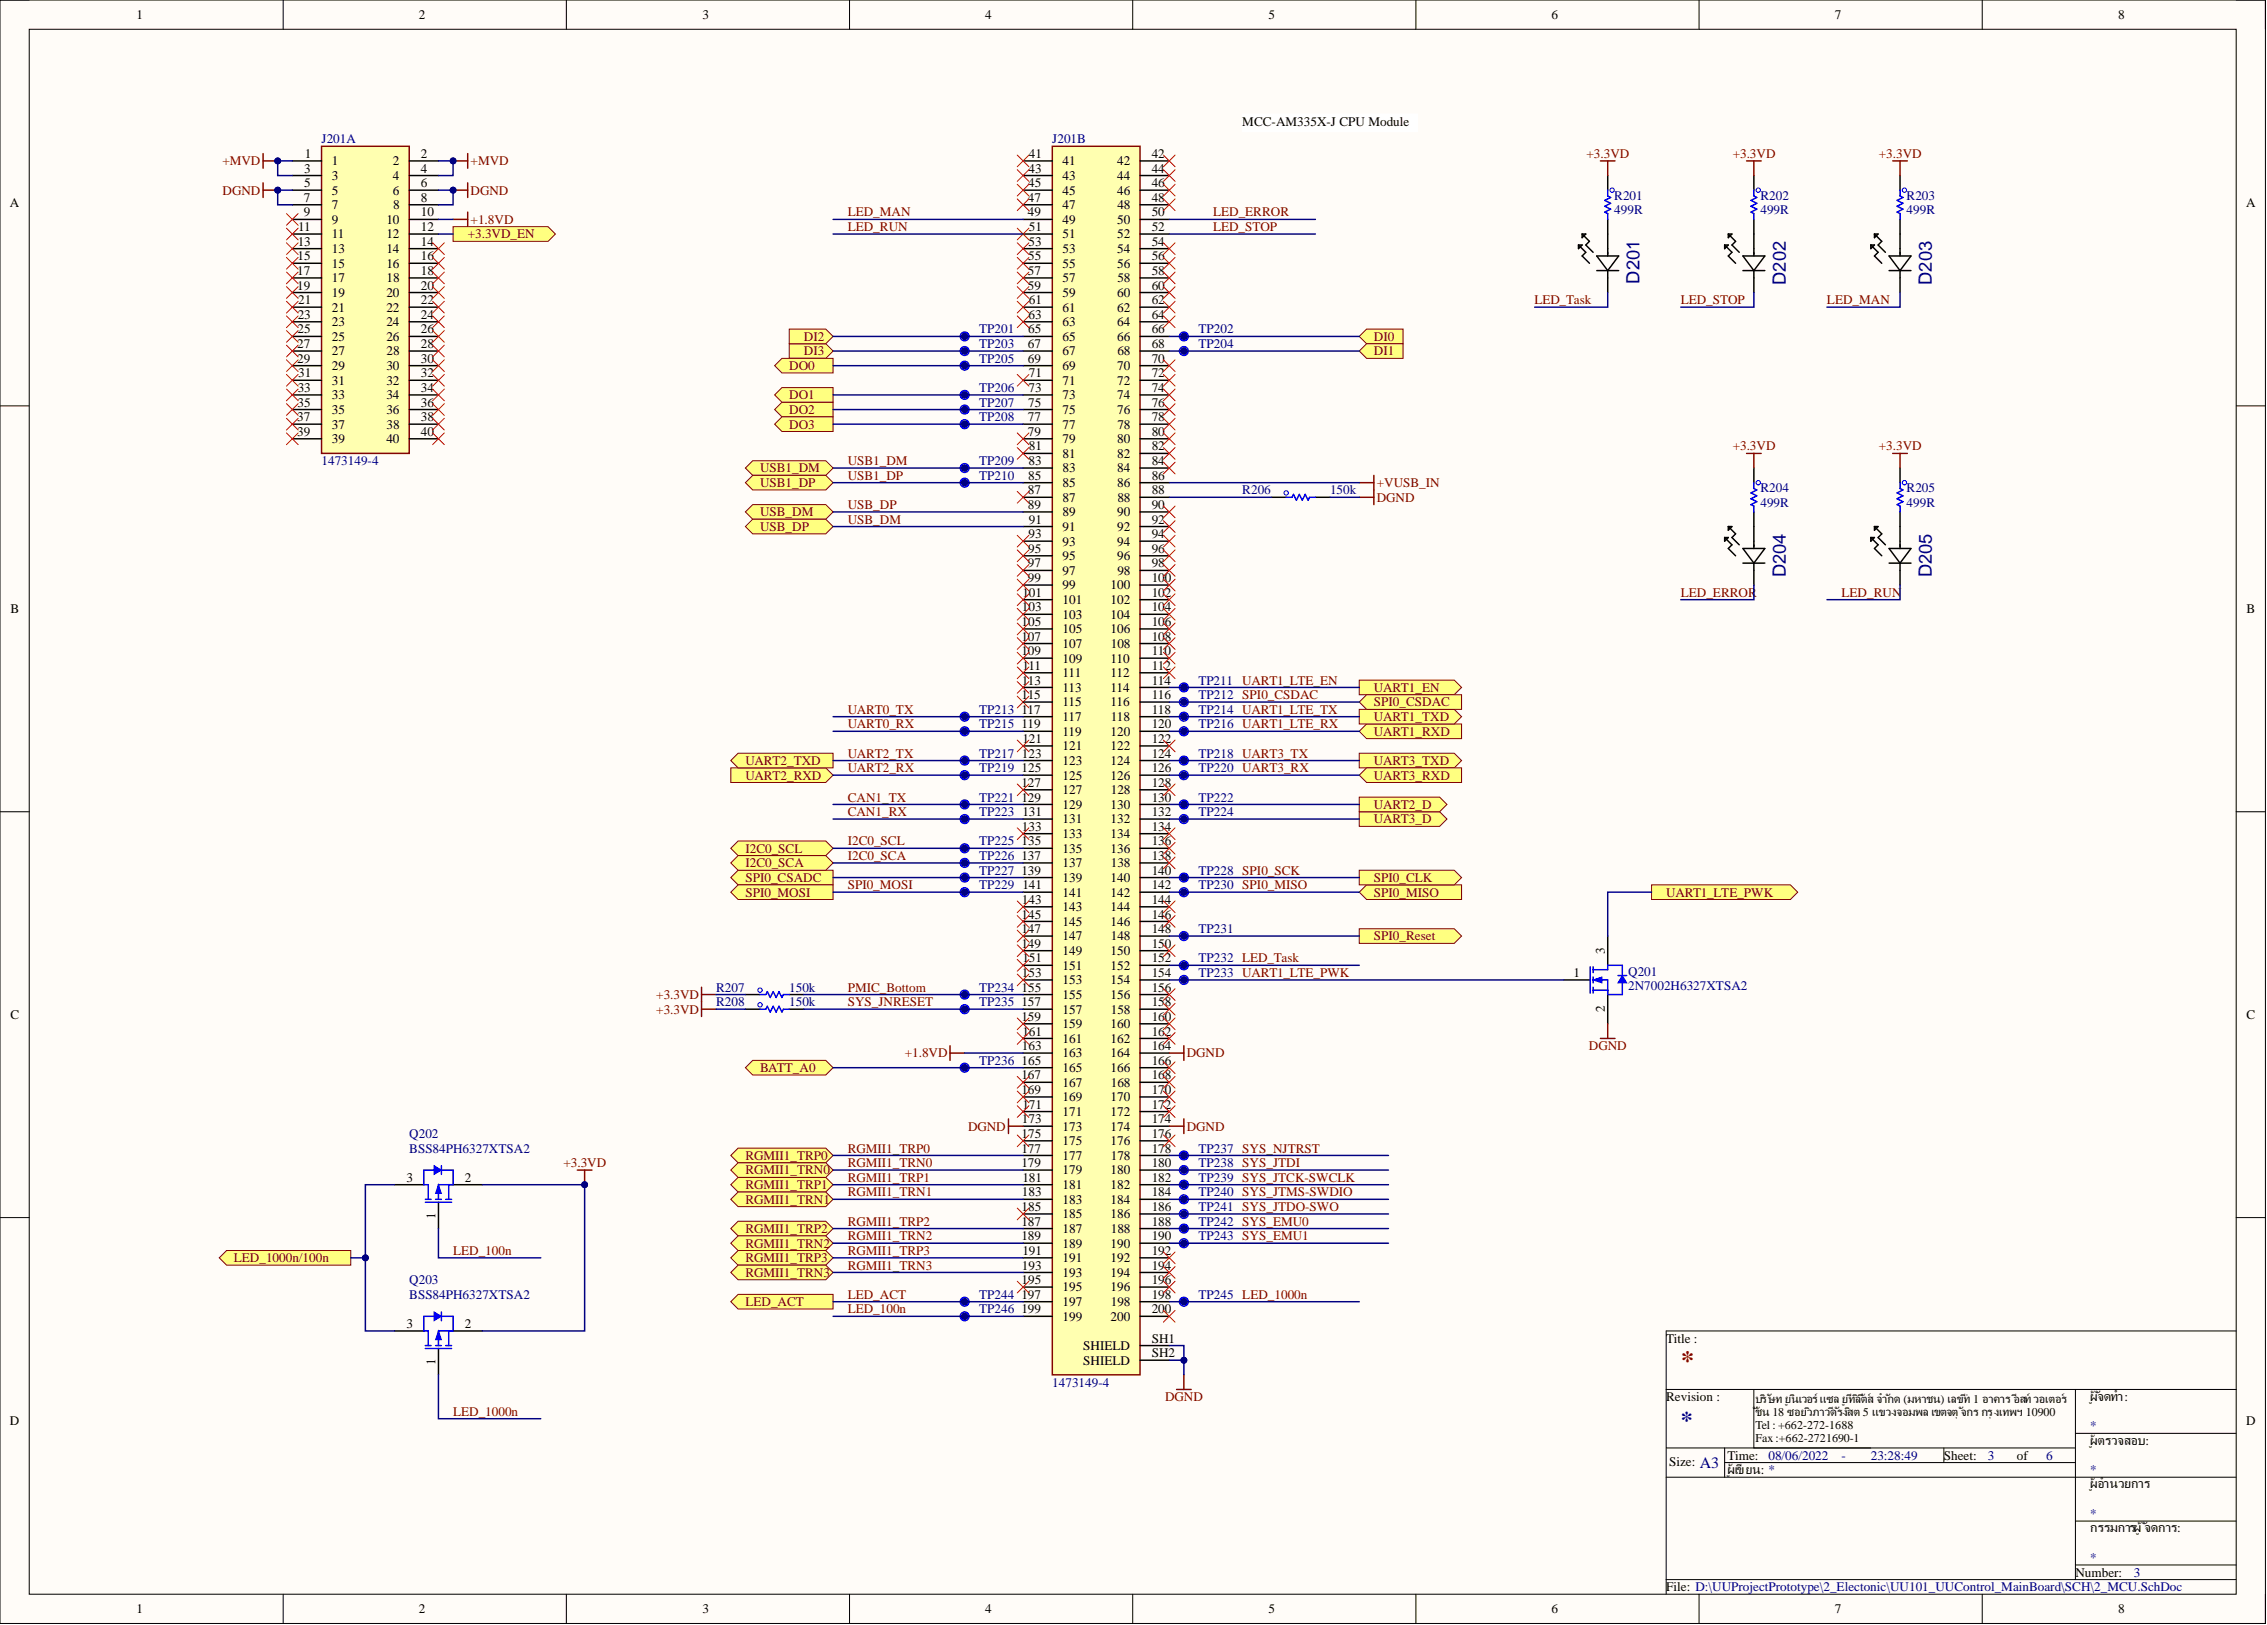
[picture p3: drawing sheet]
<svg xmlns="http://www.w3.org/2000/svg" width="393mm" height="282mm" viewBox="0 0 393 282" stroke-linecap="round" stroke-linejoin="round" font-family="sans-serif">
<defs><g id="words">
<text font-size="4.6" fill="#800000" x="291.6" y="237.5">*</text>
<text font-size="4.1" fill="#000080" x="291.6" y="247.7">*</text>
<g font-size="3.2" fill="#000080">
<text x="284.5" y="49.2" transform="rotate(-90 284.5 49.2)">D201</text>
<text x="309.9" y="49.4" transform="rotate(-90 309.9 49.4)">D202</text>
<text x="335.2" y="49.4" transform="rotate(-90 335.2 49.4)">D203</text>
<text x="309.9" y="100.1" transform="rotate(-90 309.9 100.1)">D204</text>
<text x="335.2" y="100.1" transform="rotate(-90 335.2 100.1)">D205</text>
</g>
<text font-size="2.7" fill="#000080" x="294.9" y="254.6">A3</text>
<g font-size="2.3">
<text x="23.7" y="3.3">1</text>
<text x="72.7" y="3.3">2</text>
<text x="121.9" y="3.3">3</text>
<text x="170.9" y="3.3">4</text>
<text x="220.1" y="3.3">5</text>
<text x="269.2" y="3.3">6</text>
<text x="318.3" y="3.3">7</text>
<text x="367.5" y="3.3">8</text>
<text x="215.6" y="21.8">MCC-AM335X-J CPU Module</text>
<text x="52.8" y="29.9">3</text>
<text x="52.9" y="27.4">1</text>
<text x="57.6" y="28.7">1</text>
<text x="68.2" y="28.7">2</text>
<text x="73" y="27.4">2</text>
<text x="73" y="29.9">4</text>
<text x="178.4" y="29.9">43</text>
<text x="178.5" y="27.4">41</text>
<text x="184.4" y="28.7">41</text>
<text x="193.8" y="28.7">42</text>
<text x="199.8" y="27.4">42</text>
<text x="199.8" y="29.9">44</text>
<text x="1.7" y="36">A</text>
<text x="52.7" y="35">7</text>
<text x="52.7" y="32.5">5</text>
<text x="57.6" y="31.2">3</text>
<text x="57.6" y="33.7">5</text>
<text x="68.2" y="31.2">4</text>
<text x="68.2" y="33.7">6</text>
<text x="73" y="32.5">6</text>
<text x="73" y="35">8</text>
<text x="178.4" y="35">47</text>
<text x="178.4" y="32.5">45</text>
<text x="184.4" y="31.2">43</text>
<text x="184.4" y="33.7">45</text>
<text x="193.8" y="31.2">44</text>
<text x="193.8" y="33.7">46</text>
<text x="199.8" y="32.5">46</text>
<text x="199.8" y="35">48</text>
<text x="389.7" y="36">A</text>
<text x="51.7" y="40.1">11</text>
<text x="52.7" y="37.6">9</text>
<text x="57.6" y="36.3">7</text>
<text x="57.6" y="38.8">9</text>
<text x="57.6" y="41.4">11</text>
<text x="67" y="38.8">10</text>
<text x="67" y="41.4">12</text>
<text x="68.2" y="36.3">8</text>
<text x="73" y="37.6">10</text>
<text x="73" y="40.1">12</text>
<text x="178.4" y="37.6">49</text>
<text x="178.5" y="40.1">51</text>
<text x="184.4" y="36.3">47</text>
<text x="184.4" y="38.8">49</text>
<text x="184.4" y="41.4">51</text>
<text x="193.8" y="38.8">50</text>
<text x="193.8" y="41.4">52</text>
<text x="193.9" y="36.3">48</text>
<text x="199.8" y="37.6">50</text>
<text x="199.8" y="40.1">52</text>
<text x="51.6" y="47.7">17</text>
<text x="51.6" y="45.2">15</text>
<text x="51.6" y="42.6">13</text>
<text x="57.6" y="43.9">13</text>
<text x="57.6" y="46.4">15</text>
<text x="67" y="43.9">14</text>
<text x="67" y="46.4">16</text>
<text x="73" y="42.6">14</text>
<text x="73" y="45.2">16</text>
<text x="73" y="47.7">18</text>
<text x="178.4" y="47.7">57</text>
<text x="178.4" y="45.2">55</text>
<text x="178.4" y="42.6">53</text>
<text x="184.4" y="43.9">53</text>
<text x="184.4" y="46.4">55</text>
<text x="193.8" y="43.9">54</text>
<text x="193.8" y="46.4">56</text>
<text x="199.8" y="42.6">54</text>
<text x="199.8" y="45.2">56</text>
<text x="199.8" y="47.7">58</text>
<text x="51.6" y="50.2">19</text>
<text x="51.7" y="52.8">21</text>
<text x="57.6" y="49">17</text>
<text x="57.6" y="51.5">19</text>
<text x="67" y="51.5">20</text>
<text x="67.1" y="49">18</text>
<text x="73" y="50.2">20</text>
<text x="73" y="52.8">22</text>
<text x="178.4" y="50.2">59</text>
<text x="178.5" y="52.8">61</text>
<text x="184.4" y="49">57</text>
<text x="184.4" y="51.5">59</text>
<text x="193.8" y="51.5">60</text>
<text x="193.9" y="49">58</text>
<text x="199.8" y="50.2">60</text>
<text x="199.8" y="52.8">62</text>
<text x="51.6" y="57.8">25</text>
<text x="51.6" y="55.3">23</text>
<text x="57.6" y="54">21</text>
<text x="57.6" y="56.6">23</text>
<text x="57.6" y="59.1">25</text>
<text x="67" y="54">22</text>
<text x="67" y="56.6">24</text>
<text x="67" y="59.1">26</text>
<text x="73" y="55.3">24</text>
<text x="73" y="57.8">26</text>
<text x="178.4" y="57.8">65</text>
<text x="178.4" y="55.3">63</text>
<text x="184.4" y="54">61</text>
<text x="184.4" y="56.6">63</text>
<text x="184.4" y="59.1">65</text>
<text x="193.8" y="54">62</text>
<text x="193.8" y="56.6">64</text>
<text x="193.8" y="59.1">66</text>
<text x="199.8" y="55.3">64</text>
<text x="199.8" y="57.8">66</text>
<text x="51.6" y="60.4">27</text>
<text x="51.6" y="62.9">29</text>
<text x="51.7" y="65.5">31</text>
<text x="57.6" y="61.7">27</text>
<text x="57.6" y="64.2">29</text>
<text x="67" y="64.2">30</text>
<text x="67.1" y="61.7">28</text>
<text x="73" y="60.4">28</text>
<text x="73" y="62.9">30</text>
<text x="73" y="65.5">32</text>
<text x="178.4" y="60.4">67</text>
<text x="178.4" y="62.9">69</text>
<text x="178.5" y="65.5">71</text>
<text x="184.4" y="61.7">67</text>
<text x="184.4" y="64.2">69</text>
<text x="193.8" y="64.2">70</text>
<text x="193.9" y="61.7">68</text>
<text x="199.8" y="60.4">68</text>
<text x="199.8" y="62.9">70</text>
<text x="199.8" y="65.5">72</text>
<text x="51.6" y="70.5">35</text>
<text x="51.6" y="68">33</text>
<text x="57.6" y="66.7">31</text>
<text x="57.6" y="69.3">33</text>
<text x="57.6" y="71.8">35</text>
<text x="67" y="66.7">32</text>
<text x="67" y="69.3">34</text>
<text x="67" y="71.8">36</text>
<text x="73" y="68">34</text>
<text x="73" y="70.5">36</text>
<text x="178.4" y="70.5">75</text>
<text x="178.4" y="68">73</text>
<text x="184.4" y="66.7">71</text>
<text x="184.4" y="69.3">73</text>
<text x="184.4" y="71.8">75</text>
<text x="193.8" y="66.7">72</text>
<text x="193.8" y="69.3">74</text>
<text x="193.8" y="71.8">76</text>
<text x="199.8" y="68">74</text>
<text x="199.8" y="70.5">76</text>
<text x="51.6" y="73.1">37</text>
<text x="51.6" y="75.6">39</text>
<text x="57.6" y="74.3">37</text>
<text x="57.6" y="76.9">39</text>
<text x="67" y="76.9">40</text>
<text x="67.1" y="74.3">38</text>
<text x="73" y="73.1">38</text>
<text x="73" y="75.6">40</text>
<text x="178.4" y="73.1">77</text>
<text x="178.4" y="75.6">79</text>
<text x="184.4" y="74.3">77</text>
<text x="184.4" y="76.9">79</text>
<text x="193.8" y="76.9">80</text>
<text x="193.9" y="74.3">78</text>
<text x="199.8" y="73.1">78</text>
<text x="199.8" y="75.6">80</text>
<text x="178.4" y="83.2">85</text>
<text x="178.4" y="80.7">83</text>
<text x="178.5" y="78.1">81</text>
<text x="184.4" y="79.4">81</text>
<text x="184.4" y="81.9">83</text>
<text x="193.8" y="79.4">82</text>
<text x="193.8" y="81.9">84</text>
<text x="199.8" y="78.1">82</text>
<text x="199.8" y="80.7">84</text>
<text x="199.8" y="83.2">86</text>
<text x="178.4" y="85.8">87</text>
<text x="178.4" y="88.3">89</text>
<text x="184.4" y="84.5">85</text>
<text x="184.4" y="87">87</text>
<text x="184.4" y="89.6">89</text>
<text x="193.8" y="84.5">86</text>
<text x="193.8" y="89.6">90</text>
<text x="193.9" y="87">88</text>
<text x="199.8" y="85.8">88</text>
<text x="199.8" y="88.3">90</text>
<text x="178.4" y="95.9">95</text>
<text x="178.4" y="93.4">93</text>
<text x="178.5" y="90.8">91</text>
<text x="184.4" y="92.1">91</text>
<text x="184.4" y="94.6">93</text>
<text x="193.8" y="92.1">92</text>
<text x="193.8" y="94.6">94</text>
<text x="199.8" y="90.8">92</text>
<text x="199.8" y="93.4">94</text>
<text x="199.8" y="95.9">96</text>
<text x="178.4" y="98.4">97</text>
<text x="178.4" y="101">99</text>
<text x="184.4" y="97.2">95</text>
<text x="184.4" y="99.7">97</text>
<text x="193.8" y="97.2">96</text>
<text x="193.9" y="99.7">98</text>
<text x="199.8" y="98.4">98</text>
<text x="199.8" y="101">100</text>
<text x="1.8" y="106.4">B</text>
<text x="177.3" y="106">103</text>
<text x="177.4" y="103.5">101</text>
<text x="184.4" y="102.2">99</text>
<text x="184.4" y="104.8">101</text>
<text x="184.4" y="107.3">103</text>
<text x="192.7" y="102.2">100</text>
<text x="192.7" y="104.8">102</text>
<text x="192.7" y="107.3">104</text>
<text x="199.8" y="103.5">102</text>
<text x="199.8" y="106">104</text>
<text x="389.8" y="106.4">B</text>
<text x="177.2" y="111.1">107</text>
<text x="177.2" y="113.7">109</text>
<text x="177.3" y="108.6">105</text>
<text x="184.4" y="109.9">105</text>
<text x="184.4" y="112.4">107</text>
<text x="192.7" y="109.9">106</text>
<text x="192.7" y="112.4">108</text>
<text x="199.8" y="108.6">106</text>
<text x="199.8" y="111.1">108</text>
<text x="199.8" y="113.7">110</text>
<text x="177.3" y="118.7">113</text>
<text x="177.4" y="116.2">111</text>
<text x="184.4" y="114.9">109</text>
<text x="184.4" y="117.5">111</text>
<text x="192.7" y="114.9">110</text>
<text x="192.7" y="117.5">112</text>
<text x="199.8" y="116.2">112</text>
<text x="199.8" y="118.7">114</text>
<text x="177.2" y="123.8">117</text>
<text x="177.3" y="121.3">115</text>
<text x="184.4" y="120">113</text>
<text x="184.4" y="122.5">115</text>
<text x="184.4" y="125.1">117</text>
<text x="192.7" y="120">114</text>
<text x="192.7" y="122.5">116</text>
<text x="192.7" y="125.1">118</text>
<text x="199.8" y="121.3">116</text>
<text x="199.8" y="123.8">118</text>
<text x="177.2" y="126.3">119</text>
<text x="177.3" y="131.4">123</text>
<text x="177.4" y="128.9">121</text>
<text x="184.4" y="127.6">119</text>
<text x="184.4" y="130.1">121</text>
<text x="192.7" y="127.6">120</text>
<text x="192.7" y="130.1">122</text>
<text x="199.8" y="126.3">120</text>
<text x="199.8" y="128.9">122</text>
<text x="199.8" y="131.4">124</text>
<text x="177.2" y="136.5">127</text>
<text x="177.3" y="134">125</text>
<text x="184.4" y="132.7">123</text>
<text x="184.4" y="135.2">125</text>
<text x="184.4" y="137.8">127</text>
<text x="192.7" y="132.7">124</text>
<text x="192.7" y="135.2">126</text>
<text x="192.7" y="137.8">128</text>
<text x="199.8" y="134">126</text>
<text x="199.8" y="136.5">128</text>
<text x="177.2" y="139">129</text>
<text x="177.4" y="141.6">131</text>
<text x="184.4" y="140.3">129</text>
<text x="184.4" y="142.8">131</text>
<text x="192.7" y="140.3">130</text>
<text x="192.7" y="142.8">132</text>
<text x="199.8" y="139">130</text>
<text x="199.8" y="141.6">132</text>
<text x="177.2" y="149.2">137</text>
<text x="177.3" y="146.6">135</text>
<text x="177.3" y="144.1">133</text>
<text x="184.4" y="145.4">133</text>
<text x="184.4" y="147.9">135</text>
<text x="192.7" y="145.4">134</text>
<text x="192.7" y="147.9">136</text>
<text x="199.8" y="144.1">134</text>
<text x="199.8" y="146.6">136</text>
<text x="199.8" y="149.2">138</text>
<text x="177.2" y="151.7">139</text>
<text x="177.4" y="154.2">141</text>
<text x="184.4" y="150.4">137</text>
<text x="184.4" y="153">139</text>
<text x="184.4" y="155.5">141</text>
<text x="192.7" y="153">140</text>
<text x="192.7" y="155.5">142</text>
<text x="192.7" y="150.4">138</text>
<text x="199.8" y="151.7">140</text>
<text x="199.8" y="154.2">142</text>
<text x="177.2" y="161.9">147</text>
<text x="177.3" y="159.3">145</text>
<text x="177.3" y="156.8">143</text>
<text x="184.4" y="158.1">143</text>
<text x="184.4" y="160.6">145</text>
<text x="192.7" y="158.1">144</text>
<text x="192.7" y="160.6">146</text>
<text x="199.8" y="156.8">144</text>
<text x="199.8" y="159.3">146</text>
<text x="199.8" y="161.9">148</text>
<text x="177.2" y="164.4">149</text>
<text x="177.4" y="166.9">151</text>
<text x="184.4" y="163.1">147</text>
<text x="184.4" y="165.7">149</text>
<text x="192.7" y="165.7">150</text>
<text x="192.7" y="163.1">148</text>
<text x="199.8" y="164.4">150</text>
<text x="199.8" y="166.9">152</text>
<text x="278.4" y="165.4" transform="rotate(-90 278.4 165.4)">3</text>
<text x="177.3" y="172">155</text>
<text x="177.3" y="169.5">153</text>
<text x="184.4" y="168.2">151</text>
<text x="184.4" y="170.7">153</text>
<text x="184.4" y="173.3">155</text>
<text x="192.7" y="168.2">152</text>
<text x="192.7" y="170.7">154</text>
<text x="192.7" y="173.3">156</text>
<text x="199.8" y="169.5">154</text>
<text x="199.8" y="172">156</text>
<text x="273" y="169.5">1</text>
<text x="1.8" y="176.8">C</text>
<text x="177.2" y="174.5">157</text>
<text x="177.2" y="177.1">159</text>
<text x="177.4" y="179.6">161</text>
<text x="184.4" y="175.8">157</text>
<text x="184.4" y="178.4">159</text>
<text x="192.7" y="178.4">160</text>
<text x="192.7" y="175.8">158</text>
<text x="199.8" y="174.5">158</text>
<text x="199.8" y="177.1">160</text>
<text x="199.8" y="179.6">162</text>
<text x="278.4" y="175.6" transform="rotate(-90 278.4 175.6)">2</text>
<text x="389.8" y="176.8">C</text>
<text x="177.3" y="184.7">165</text>
<text x="177.3" y="182.2">163</text>
<text x="184.4" y="180.9">161</text>
<text x="184.4" y="183.4">163</text>
<text x="184.4" y="186">165</text>
<text x="192.7" y="180.9">162</text>
<text x="192.7" y="183.4">164</text>
<text x="192.7" y="186">166</text>
<text x="199.8" y="182.2">164</text>
<text x="199.8" y="184.7">166</text>
<text x="177.2" y="187.2">167</text>
<text x="177.2" y="189.8">169</text>
<text x="184.4" y="188.5">167</text>
<text x="184.4" y="191">169</text>
<text x="192.7" y="191">170</text>
<text x="192.7" y="188.5">168</text>
<text x="199.8" y="187.2">168</text>
<text x="199.8" y="189.8">170</text>
<text x="177.3" y="197.4">175</text>
<text x="177.3" y="194.8">173</text>
<text x="177.4" y="192.3">171</text>
<text x="184.4" y="193.6">171</text>
<text x="184.4" y="196.1">173</text>
<text x="192.7" y="193.6">172</text>
<text x="192.7" y="196.1">174</text>
<text x="199.8" y="192.3">172</text>
<text x="199.8" y="194.8">174</text>
<text x="199.8" y="197.4">176</text>
<text x="177.2" y="199.9">177</text>
<text x="177.2" y="202.5">179</text>
<text x="184.4" y="198.6">175</text>
<text x="184.4" y="201.2">177</text>
<text x="184.4" y="203.7">179</text>
<text x="192.7" y="198.6">176</text>
<text x="192.7" y="203.7">180</text>
<text x="192.7" y="201.2">178</text>
<text x="199.8" y="199.9">178</text>
<text x="199.8" y="202.5">180</text>
<text x="70.5" y="205">3</text>
<text x="80.6" y="205">2</text>
<text x="177.3" y="207.5">183</text>
<text x="177.4" y="205">181</text>
<text x="184.4" y="206.3">181</text>
<text x="184.4" y="208.8">183</text>
<text x="192.7" y="206.3">182</text>
<text x="192.7" y="208.8">184</text>
<text x="199.8" y="205">182</text>
<text x="199.8" y="207.5">184</text>
<text x="75.6" y="211.4" transform="rotate(-90 75.6 211.4)">1</text>
<text x="177.2" y="212.6">187</text>
<text x="177.2" y="215.1">189</text>
<text x="177.3" y="210.1">185</text>
<text x="184.4" y="211.3">185</text>
<text x="184.4" y="213.9">187</text>
<text x="192.7" y="211.3">186</text>
<text x="192.7" y="213.9">188</text>
<text x="199.8" y="210.1">186</text>
<text x="199.8" y="212.6">188</text>
<text x="199.8" y="215.1">190</text>
<text x="177.3" y="220.2">193</text>
<text x="177.4" y="217.7">191</text>
<text x="184.4" y="216.4">189</text>
<text x="184.4" y="218.9">191</text>
<text x="184.4" y="221.5">193</text>
<text x="192.7" y="216.4">190</text>
<text x="192.7" y="218.9">192</text>
<text x="192.7" y="221.5">194</text>
<text x="199.8" y="217.7">192</text>
<text x="199.8" y="220.2">194</text>
<text x="177.2" y="225.3">197</text>
<text x="177.2" y="227.8">199</text>
<text x="177.3" y="222.7">195</text>
<text x="184.4" y="224">195</text>
<text x="184.4" y="226.6">197</text>
<text x="192.7" y="224">196</text>
<text x="192.7" y="226.6">198</text>
<text x="199.8" y="222.7">196</text>
<text x="199.8" y="225.3">198</text>
<text x="199.8" y="227.8">200</text>
<text x="70.5" y="230.4">3</text>
<text x="80.6" y="230.4">2</text>
<text x="184.4" y="229.1">199</text>
<text x="192.7" y="229.1">200</text>
<text x="199.8" y="232.9">SH1</text>
<text x="289.1" y="232.9">Title :</text>
<text x="75.6" y="236.8" transform="rotate(-90 75.6 236.8)">1</text>
<text x="188" y="234.2">SHIELD</text>
<text x="188" y="236.7">SHIELD</text>
<text x="199.8" y="235.4">SH2</text>
<text x="289.1" y="243">Revision :</text>
<text x="362.6" y="243">ผู้จัดทำ:</text>
<text x="1.7" y="247.2">D</text>
<text x="362.6" y="250.6">ผู้ตรวจสอบ:</text>
<text x="389.7" y="247.2">D</text>
<text x="289.6" y="254.2">Size:</text>
<text x="299.8" y="253.2">Time:</text>
<text x="299.8" y="255.6">ผู้เขียน: *</text>
<text x="337.3" y="253.2">Sheet:</text>
<text x="350" y="253.2">of</text>
<text x="362.6" y="258.2">ผู้อำนวยการ</text>
<text x="362.6" y="265.8">กรรมการผู้จัดการ:</text>
<text x="360.1" y="273.5">Number:</text>
<text x="23.7" y="279.8">1</text>
<text x="72.7" y="279.8">2</text>
<text x="121.9" y="279.8">3</text>
<text x="170.9" y="279.8">4</text>
<text x="220.1" y="279.8">5</text>
<text x="269.2" y="279.8">6</text>
<text x="289.1" y="276">File: D:\UUProjectPrototype\2_Electonic\UU101_UUControl_MainBoard\SCH\2_MCU.SchDoc</text>
<text x="318.3" y="279.8">7</text>
<text x="367.5" y="279.8">8</text>
</g>
<g font-size="2.3" fill="#800000">
<text x="38.6" y="28.7">+MVD</text>
<text x="81.7" y="28.7">+MVD</text>
<text x="275.3" y="27.4">+3.3VD</text>
<text x="300.6" y="27.4">+3.3VD</text>
<text x="326" y="27.4">+3.3VD</text>
<text x="38.6" y="33.7">DGND</text>
<text x="81.7" y="33.7">DGND</text>
<text x="81.2" y="41.4">+3.3VD_EN</text>
<text x="81.7" y="38.8">+1.8VD</text>
<text x="147.1" y="40.1">LED_RUN</text>
<text x="147.1" y="37.6">LED_MAN</text>
<text x="210.5" y="37.6">LED_ERROR</text>
<text x="210.5" y="40.1">LED_STOP</text>
<text x="266.3" y="52.8">LED_Task</text>
<text x="291.6" y="52.8">LED_STOP</text>
<text x="317" y="52.8">LED_MAN</text>
<text x="139.5" y="59.1">DI2</text>
<text x="238.4" y="59.1">DI0</text>
<text x="136.9" y="64.2">DO0</text>
<text x="139.5" y="61.7">DI3</text>
<text x="238.4" y="61.7">DI1</text>
<text x="136.9" y="71.8">DO2</text>
<text x="136.9" y="69.3">DO1</text>
<text x="136.9" y="74.3">DO3</text>
<text x="131.9" y="81.9">USB1_DM</text>
<text x="147.1" y="80.7">USB1_DM</text>
<text x="147.1" y="83.2">USB1_DP</text>
<text x="300.6" y="78.1">+3.3VD</text>
<text x="326" y="78.1">+3.3VD</text>
<text x="131.9" y="89.6">USB_DM</text>
<text x="131.9" y="84.5">USB1_DP</text>
<text x="147.1" y="88.3">USB_DP</text>
<text x="238.9" y="84.5">+VUSB_IN</text>
<text x="238.9" y="87">DGND</text>
<text x="131.9" y="92.1">USB_DP</text>
<text x="147.1" y="90.8">USB_DM</text>
<text x="291.6" y="103.5">LED_ERROR</text>
<text x="319.5" y="103.5">LED_RUN</text>
<text x="215.6" y="118.7">UART1_LTE_EN</text>
<text x="147.1" y="123.8">UART0_TX</text>
<text x="238.4" y="125.1">UART1_TXD</text>
<text x="238.4" y="120">UART1_EN</text>
<text x="238.4" y="122.5">SPI0_CSDAC</text>
<text x="147.1" y="131.4">UART2_TX</text>
<text x="147.1" y="126.3">UART0_RX</text>
<text x="238.4" y="127.6">UART1_RXD</text>
<text x="129.3" y="135.2">UART2_RXD</text>
<text x="129.3" y="132.7">UART2_TXD</text>
<text x="147.1" y="134">UART2_RX</text>
<text x="238.4" y="132.7">UART3_TXD</text>
<text x="238.4" y="135.2">UART3_RXD</text>
<text x="147.1" y="139">CAN1_TX</text>
<text x="147.1" y="141.6">CAN1_RX</text>
<text x="238.4" y="142.8">UART3_D</text>
<text x="238.4" y="140.3">UART2_D</text>
<text x="129.3" y="147.9">I2C0_SCL</text>
<text x="147.1" y="149.2">I2C0_SCA</text>
<text x="147.1" y="146.6">I2C0_SCL</text>
<text x="129.3" y="153">SPI0_CSADC</text>
<text x="129.3" y="155.5">SPI0_MOSI</text>
<text x="129.3" y="150.4">I2C0_SCA</text>
<text x="147.1" y="154.2">SPI0_MOSI</text>
<text x="238.4" y="155.5">SPI0_MISO</text>
<text x="238.4" y="153">SPI0_CLK</text>
<text x="289.1" y="155.5">UART1_LTE_PWK</text>
<text x="238.4" y="163.1">SPI0_Reset</text>
<text x="113.9" y="173.3">+3.3VD</text>
<text x="147.1" y="172">PMIC_Bottom</text>
<text x="113.9" y="175.8">+3.3VD</text>
<text x="147.1" y="174.5">SYS_JNRESET</text>
<text x="131.9" y="186">BATT_A0</text>
<text x="157" y="183.4">+1.8VD</text>
<text x="205.9" y="183.4">DGND</text>
<text x="275.7" y="182.2">DGND</text>
<text x="168" y="196.1">DGND</text>
<text x="205.9" y="196.1">DGND</text>
<text x="97.8" y="202.5">+3.3VD</text>
<text x="129.3" y="201.2">RGMII1_TRP0</text>
<text x="129.3" y="203.7">RGMII1_TRN0</text>
<text x="147.1" y="199.9">RGMII1_TRP0</text>
<text x="147.1" y="202.5">RGMII1_TRN0</text>
<text x="129.3" y="206.3">RGMII1_TRP1</text>
<text x="129.3" y="208.8">RGMII1_TRN1</text>
<text x="147.1" y="205">RGMII1_TRP1</text>
<text x="147.1" y="207.5">RGMII1_TRN1</text>
<text x="129.3" y="213.9">RGMII1_TRP2</text>
<text x="147.1" y="212.6">RGMII1_TRP2</text>
<text x="147.1" y="215.1">RGMII1_TRN2</text>
<text x="40.6" y="218.9">LED_1000n/100n</text>
<text x="78.6" y="217.7">LED_100n</text>
<text x="129.3" y="218.9">RGMII1_TRP3</text>
<text x="129.3" y="216.4">RGMII1_TRN2</text>
<text x="129.3" y="221.5">RGMII1_TRN3</text>
<text x="147.1" y="217.7">RGMII1_TRP3</text>
<text x="147.1" y="220.2">RGMII1_TRN3</text>
<text x="129.3" y="226.6">LED_ACT</text>
<text x="147.1" y="227.8">LED_100n</text>
<text x="147.1" y="225.3">LED_ACT</text>
<text x="78.6" y="245.6">LED_1000n</text>
<text x="202.2" y="243">DGND</text>
</g>
<g font-size="2.3" fill="#000080">
<text x="55.8" y="24.9">J201A</text>
<text x="182.6" y="24.9">J201B</text>
<text x="280.1" y="34.6">R201</text>
<text x="305.5" y="34.6">R202</text>
<text x="330.8" y="34.6">R203</text>
<text x="280.1" y="37.2">499R</text>
<text x="305.5" y="37.2">499R</text>
<text x="330.8" y="37.2">499R</text>
<text x="169.9" y="57.8">TP201</text>
<text x="207.9" y="57.8">TP202</text>
<text x="169.9" y="60.4">TP203</text>
<text x="169.9" y="62.9">TP205</text>
<text x="207.9" y="60.4">TP204</text>
<text x="169.9" y="68">TP206</text>
<text x="169.9" y="70.5">TP207</text>
<text x="169.9" y="73.1">TP208</text>
<text x="55.8" y="80.7">1473149-4</text>
<text x="169.9" y="80.7">TP209</text>
<text x="169.9" y="83.2">TP210</text>
<text x="215.6" y="85.8">R206</text>
<text x="230.8" y="85.8">150k</text>
<text x="305.5" y="85.4">R204</text>
<text x="305.5" y="87.9">499R</text>
<text x="330.8" y="85.4">R205</text>
<text x="330.8" y="87.9">499R</text>
<text x="207.9" y="118.7">TP211</text>
<text x="169.9" y="123.8">TP213</text>
<text x="207.9" y="123.8">TP214 UART1_LTE_TX</text>
<text x="207.9" y="121.3">TP212 SPI0_CSDAC</text>
<text x="169.9" y="131.4">TP217</text>
<text x="169.9" y="126.3">TP215</text>
<text x="207.9" y="126.3">TP216 UART1_LTE_RX</text>
<text x="207.9" y="131.4">TP218 UART3_TX</text>
<text x="169.9" y="134">TP219</text>
<text x="207.9" y="134">TP220 UART3_RX</text>
<text x="169.9" y="141.6">TP223</text>
<text x="169.9" y="139">TP221</text>
<text x="207.9" y="141.6">TP224</text>
<text x="207.9" y="139">TP222</text>
<text x="169.9" y="149.2">TP226</text>
<text x="169.9" y="146.6">TP225</text>
<text x="169.9" y="151.7">TP227</text>
<text x="169.9" y="154.2">TP229</text>
<text x="207.9" y="154.2">TP230 SPI0_MISO</text>
<text x="207.9" y="151.7">TP228 SPI0_SCK</text>
<text x="207.9" y="161.9">TP231</text>
<text x="207.9" y="166.9">TP232 LED_Task</text>
<text x="124.3" y="172">R207</text>
<text x="136.9" y="172">150k</text>
<text x="169.9" y="172">TP234</text>
<text x="207.9" y="169.5">TP233 UART1_LTE_PWK</text>
<text x="282.5" y="169.2">Q201</text>
<text x="282.5" y="171.8">2N7002H6327XTSA2</text>
<text x="124.3" y="174.5">R208</text>
<text x="136.9" y="174.5">150k</text>
<text x="169.9" y="174.5">TP235</text>
<text x="169.9" y="184.7">TP236</text>
<text x="71" y="197.4">Q202</text>
<text x="71" y="199.9">BSS84PH6327XTSA2</text>
<text x="207.9" y="202.5">TP238 SYS_JTDI</text>
<text x="207.9" y="199.9">TP237 SYS_NJTRST</text>
<text x="207.9" y="207.5">TP240 SYS_JTMS-SWDIO</text>
<text x="207.9" y="205">TP239 SYS_JTCK-SWCLK</text>
<text x="207.9" y="210.1">TP241 SYS_JTDO-SWO</text>
<text x="207.9" y="212.6">TP242 SYS_EMU0</text>
<text x="207.9" y="215.1">TP243 SYS_EMU1</text>
<text x="71" y="222.7">Q203</text>
<text x="71" y="225.3">BSS84PH6327XTSA2</text>
<text x="169.9" y="225.3">TP244</text>
<text x="169.9" y="227.8">TP246</text>
<text x="207.9" y="225.3">TP245 LED_1000n</text>
<text x="182.6" y="240.5">1473149-4</text>
<text x="362.6" y="248.1">*</text>
<text x="306.9" y="253.2">08/06/2022</text>
<text x="319.5" y="253.2">-</text>
<text x="324.6" y="253.2">23:28:49</text>
<text x="344.9" y="253.2">3</text>
<text x="355" y="253.2">6</text>
<text x="362.6" y="255.7">*</text>
<text x="362.6" y="263.3">*</text>
<text x="362.6" y="270.9">*</text>
<text x="370.2" y="273.5">3</text>
</g>
<g font-size="2.1">
<text x="304.6" y="243.3">บริษัท ยูนิเวอร์แซล ยูทีลิตี้ส์ จำกัด (มหาชน) เลขที่ 1 อาคาร อีสท์วอเตอร์</text>
<text x="304.6" y="245.6">ชั้น 18 ซอยวิภาวดีรังสิต 5 แขวงจอมพล เขตจตุจักร กรุงเทพฯ 10900</text>
<text x="304.6" y="247.9">Tel : +662-272-1688</text>
<text x="304.6" y="250.2">Fax:+662-2721690-1</text>
</g>
</g></defs>
<path d="M0 0h393.1v281.6h-393.1z" fill-rule="evenodd" fill="#fffcf8"/>
<path d="M0 0h393.1v281.6h-393.1z" fill="none" stroke="#000" stroke-width=".17"/>
<path d="M5.1 5.1h382.9v271.4h-382.9z" fill-rule="evenodd" fill="#fffcf8"/>
<g fill="none" stroke="#000" stroke-width=".17">
<path d="M0 0h5.1M5.1 5.1h382.9v271.4h-382.9zM49.1 0v5.1M98.3 0v5.1M147.4 0v5.1M196.5 0v5.1M245.7 0v5.1M294.8 0v5.1M343.9 0v5.1M388 0h5.1v5.1M0 70.4h5.1M388 70.4h5.1"/>
<path d="M0 140.8h5.1M388 140.8h5.1M0 211.2h5.1M388 211.2h5.1M388 230.9h-98.9v45.6M289.1 251.2h71M289.1 256.2h98.9M289.1 241h98.9M299.2 251.2v5M299.2 253.7h60.9M304.3 241v10.2M337.3 251.2v2.5"/>
<path d="M360.1 248.6h27.9M360.1 241v33M49.1 276.5v5.1M98.3 276.5v5.1M147.4 276.5v5.1M196.5 276.5v5.1M245.7 276.5v5.1M289.1 274h98.9M294.8 276.5v5.1M343.9 276.5v5.1M360.1 263.8h27.9M360.1 271.5h27.9"/>
<path d="M393.1 276.5v5.1"/>
</g>
<path d="M126.8 133.2h16.5l1.2 1.3-1.2 1.2h-16.5z" fill-rule="evenodd" fill="#ffff80"/>
<path d="M126.8 133.2h16.5l1.2 1.3-1.2 1.2h-16.5z" fill="none" stroke="#800000" stroke-width=".17"/>
<path d="M135.7 69.8h8.8v2.5h-8.8l-1.3-1.3z" fill-rule="evenodd" fill="#ffff80"/>
<path d="M135.7 69.8h8.8v2.5h-8.8l-1.3-1.3z" fill="none" stroke="#800000" stroke-width=".17"/>
<path d="M128.1 130.7h16.4v2.5h-16.4l-1.3-1.3z" fill-rule="evenodd" fill="#ffff80"/>
<path d="M128.1 130.7h16.4v2.5h-16.4l-1.3-1.3z" fill="none" stroke="#800000" stroke-width=".17"/>
<path d="M235.8 130.7h16.5l1.3 1.2-1.3 1.3h-16.5z" fill-rule="evenodd" fill="#ffff80"/>
<path d="M235.8 130.7h16.5l1.3 1.2-1.3 1.3h-16.5z" fill="none" stroke="#800000" stroke-width=".17"/>
<path d="M135.7 67.2h8.8v2.6h-8.8l-1.3-1.3z" fill-rule="evenodd" fill="#ffff80"/>
<path d="M135.7 67.2h8.8v2.6h-8.8l-1.3-1.3z" fill="none" stroke="#800000" stroke-width=".17"/>
<path d="M136.9 59.6h6.4l1.2 1.3-1.2 1.3h-6.4z" fill-rule="evenodd" fill="#ffff80"/>
<path d="M136.9 59.6h6.4l1.2 1.3-1.2 1.3h-6.4z" fill="none" stroke="#800000" stroke-width=".17"/>
<path d="M128.1 151h16.4v2.5h-16.4l-1.3-1.3z" fill-rule="evenodd" fill="#ffff80"/>
<path d="M128.1 151h16.4v2.5h-16.4l-1.3-1.3z" fill="none" stroke="#800000" stroke-width=".17"/>
<path d="M136.9 57.1h6.4l1.2 1.3-1.2 1.2h-6.4z" fill-rule="evenodd" fill="#ffff80"/>
<path d="M136.9 57.1h6.4l1.2 1.3-1.2 1.2h-6.4z" fill="none" stroke="#800000" stroke-width=".17"/>
<path d="M235.8 140.8h14l1.3 1.3-1.3 1.2h-14z" fill-rule="evenodd" fill="#ffff80"/>
<path d="M235.8 140.8h14l1.3 1.3-1.3 1.2h-14z" fill="none" stroke="#800000" stroke-width=".17"/>
<path d="M135.7 72.3h8.8v2.5h-8.8l-1.3-1.2z" fill-rule="evenodd" fill="#ffff80"/>
<path d="M135.7 72.3h8.8v2.5h-8.8l-1.3-1.2z" fill="none" stroke="#800000" stroke-width=".17"/>
<path d="M235.8 138.3h14l1.3 1.2-1.3 1.3h-14z" fill-rule="evenodd" fill="#ffff80"/>
<path d="M235.8 138.3h14l1.3 1.2-1.3 1.3h-14z" fill="none" stroke="#800000" stroke-width=".17"/>
<path d="M237.1 57.1h6.4v2.5h-6.4l-1.3-1.2z" fill-rule="evenodd" fill="#ffff80"/>
<path d="M237.1 57.1h6.4v2.5h-6.4l-1.3-1.2z" fill="none" stroke="#800000" stroke-width=".17"/>
<path d="M237.1 133.2h16.5v2.5h-16.5l-1.3-1.2z" fill-rule="evenodd" fill="#ffff80"/>
<path d="M237.1 133.2h16.5v2.5h-16.5l-1.3-1.2z" fill="none" stroke="#800000" stroke-width=".17"/>
<path d="M237.1 59.6h6.4v2.6h-6.4l-1.3-1.3z" fill-rule="evenodd" fill="#ffff80"/>
<path d="M237.1 59.6h6.4v2.6h-6.4l-1.3-1.3z" fill="none" stroke="#800000" stroke-width=".17"/>
<path d="M135.7 62.2h8.8v2.5h-8.8l-1.3-1.3z" fill-rule="evenodd" fill="#ffff80"/>
<path d="M135.7 62.2h8.8v2.5h-8.8l-1.3-1.3z" fill="none" stroke="#800000" stroke-width=".17"/>
<path d="M237.1 153.5h16.5v2.5h-16.5l-1.3-1.2z" fill-rule="evenodd" fill="#ffff80"/>
<path d="M237.1 153.5h16.5v2.5h-16.5l-1.3-1.2z" fill="none" stroke="#800000" stroke-width=".17"/>
<path d="M128.1 153.5h16.4v2.5h-16.4l-1.3-1.2z" fill-rule="evenodd" fill="#ffff80"/>
<path d="M128.1 153.5h16.4v2.5h-16.4l-1.3-1.2z" fill="none" stroke="#800000" stroke-width=".17"/>
<path d="M235.8 151h16.5l1.3 1.2-1.3 1.3h-16.5z" fill-rule="evenodd" fill="#ffff80"/>
<path d="M235.8 151h16.5l1.3 1.2-1.3 1.3h-16.5z" fill="none" stroke="#800000" stroke-width=".17"/>
<path d="M235.8 161.1h16.5l1.3 1.3-1.3 1.2h-16.5z" fill-rule="evenodd" fill="#ffff80"/>
<path d="M235.8 161.1h16.5l1.3 1.3-1.3 1.2h-16.5z" fill="none" stroke="#800000" stroke-width=".17"/>
<path d="M130.6 183.9h12.7l1.2 1.3-1.2 1.3h-12.7l-1.3-1.3z" fill-rule="evenodd" fill="#ffff80"/>
<path d="M130.6 183.9h12.7l1.2 1.3-1.2 1.3h-12.7l-1.3-1.3z" fill="none" stroke="#800000" stroke-width=".17"/>
<circle cx="205.4" cy="208" r=".51" fill="#000080"/>
<circle cx="205.4" cy="208" r=".51" fill="none" stroke="#000080" stroke-width=".17"/>
<circle cx="205.4" cy="208" r=".76" fill="none" stroke="#00f" stroke-width=".25"/>
<circle cx="205.4" cy="208" r=".51" fill="#000080"/>
<circle cx="205.4" cy="208" r=".51" fill="none" stroke="#000080" stroke-width=".17"/>
<circle cx="205.4" cy="205.5" r=".51" fill="#000080"/>
<circle cx="205.4" cy="205.5" r=".51" fill="none" stroke="#000080" stroke-width=".17"/>
<circle cx="205.4" cy="205.5" r=".76" fill="none" stroke="#00f" stroke-width=".25"/>
<circle cx="205.4" cy="205.5" r=".51" fill="#000080"/>
<circle cx="205.4" cy="205.5" r=".51" fill="none" stroke="#000080" stroke-width=".17"/>
<circle cx="205.4" cy="203" r=".51" fill="#000080"/>
<circle cx="205.4" cy="203" r=".51" fill="none" stroke="#000080" stroke-width=".17"/>
<circle cx="205.4" cy="203" r=".76" fill="none" stroke="#00f" stroke-width=".25"/>
<circle cx="205.4" cy="203" r=".51" fill="#000080"/>
<circle cx="205.4" cy="203" r=".51" fill="none" stroke="#000080" stroke-width=".17"/>
<circle cx="167.4" cy="152.2" r=".51" fill="#000080"/>
<circle cx="167.4" cy="152.2" r=".51" fill="none" stroke="#000080" stroke-width=".17"/>
<circle cx="167.4" cy="152.2" r=".76" fill="none" stroke="#00f" stroke-width=".25"/>
<circle cx="167.4" cy="152.2" r=".51" fill="#000080"/>
<circle cx="167.4" cy="152.2" r=".51" fill="none" stroke="#000080" stroke-width=".17"/>
<circle cx="205.4" cy="210.6" r=".51" fill="#000080"/>
<circle cx="205.4" cy="210.6" r=".51" fill="none" stroke="#000080" stroke-width=".17"/>
<circle cx="205.4" cy="210.6" r=".76" fill="none" stroke="#00f" stroke-width=".25"/>
<circle cx="205.4" cy="210.6" r=".51" fill="#000080"/>
<circle cx="205.4" cy="210.6" r=".51" fill="none" stroke="#000080" stroke-width=".17"/>
<circle cx="205.4" cy="200.4" r=".51" fill="#000080"/>
<circle cx="205.4" cy="200.4" r=".51" fill="none" stroke="#000080" stroke-width=".17"/>
<circle cx="205.4" cy="200.4" r=".76" fill="none" stroke="#00f" stroke-width=".25"/>
<circle cx="205.4" cy="200.4" r=".51" fill="#000080"/>
<circle cx="205.4" cy="200.4" r=".51" fill="none" stroke="#000080" stroke-width=".17"/>
<circle cx="205.4" cy="154.8" r=".51" fill="#000080"/>
<circle cx="205.4" cy="154.8" r=".51" fill="none" stroke="#000080" stroke-width=".17"/>
<circle cx="205.4" cy="154.8" r=".76" fill="none" stroke="#00f" stroke-width=".25"/>
<circle cx="205.4" cy="154.8" r=".51" fill="#000080"/>
<circle cx="205.4" cy="154.8" r=".51" fill="none" stroke="#000080" stroke-width=".17"/>
<circle cx="167.4" cy="134.5" r=".51" fill="#000080"/>
<circle cx="167.4" cy="134.5" r=".51" fill="none" stroke="#000080" stroke-width=".17"/>
<circle cx="167.4" cy="134.5" r=".76" fill="none" stroke="#00f" stroke-width=".25"/>
<circle cx="167.4" cy="134.5" r=".51" fill="#000080"/>
<circle cx="167.4" cy="134.5" r=".51" fill="none" stroke="#000080" stroke-width=".17"/>
<circle cx="205.4" cy="60.9" r=".51" fill="#000080"/>
<circle cx="205.4" cy="60.9" r=".51" fill="none" stroke="#000080" stroke-width=".17"/>
<circle cx="205.4" cy="60.9" r=".76" fill="none" stroke="#00f" stroke-width=".25"/>
<circle cx="205.4" cy="60.9" r=".51" fill="#000080"/>
<circle cx="205.4" cy="60.9" r=".51" fill="none" stroke="#000080" stroke-width=".17"/>
<circle cx="205.4" cy="152.2" r=".51" fill="#000080"/>
<circle cx="205.4" cy="152.2" r=".51" fill="none" stroke="#000080" stroke-width=".17"/>
<circle cx="205.4" cy="152.2" r=".76" fill="none" stroke="#00f" stroke-width=".25"/>
<circle cx="205.4" cy="152.2" r=".51" fill="#000080"/>
<circle cx="205.4" cy="152.2" r=".51" fill="none" stroke="#000080" stroke-width=".17"/>
<circle cx="167.4" cy="154.8" r=".51" fill="#000080"/>
<circle cx="167.4" cy="154.8" r=".51" fill="none" stroke="#000080" stroke-width=".17"/>
<circle cx="167.4" cy="154.8" r=".76" fill="none" stroke="#00f" stroke-width=".25"/>
<circle cx="167.4" cy="154.8" r=".51" fill="#000080"/>
<circle cx="167.4" cy="154.8" r=".51" fill="none" stroke="#000080" stroke-width=".17"/>
<circle cx="167.4" cy="68.5" r=".51" fill="#000080"/>
<circle cx="167.4" cy="68.5" r=".51" fill="none" stroke="#000080" stroke-width=".17"/>
<circle cx="167.4" cy="68.5" r=".76" fill="none" stroke="#00f" stroke-width=".25"/>
<circle cx="167.4" cy="68.5" r=".51" fill="#000080"/>
<circle cx="167.4" cy="68.5" r=".51" fill="none" stroke="#000080" stroke-width=".17"/>
<circle cx="167.4" cy="131.9" r=".51" fill="#000080"/>
<circle cx="167.4" cy="131.9" r=".51" fill="none" stroke="#000080" stroke-width=".17"/>
<circle cx="167.4" cy="131.9" r=".76" fill="none" stroke="#00f" stroke-width=".25"/>
<circle cx="167.4" cy="131.9" r=".51" fill="#000080"/>
<circle cx="167.4" cy="131.9" r=".51" fill="none" stroke="#000080" stroke-width=".17"/>
<circle cx="205.4" cy="142.1" r=".51" fill="#000080"/>
<circle cx="205.4" cy="142.1" r=".51" fill="none" stroke="#000080" stroke-width=".17"/>
<circle cx="205.4" cy="142.1" r=".76" fill="none" stroke="#00f" stroke-width=".25"/>
<circle cx="205.4" cy="142.1" r=".51" fill="#000080"/>
<circle cx="205.4" cy="142.1" r=".51" fill="none" stroke="#000080" stroke-width=".17"/>
<circle cx="167.4" cy="73.6" r=".51" fill="#000080"/>
<circle cx="167.4" cy="73.6" r=".51" fill="none" stroke="#000080" stroke-width=".17"/>
<circle cx="167.4" cy="73.6" r=".76" fill="none" stroke="#00f" stroke-width=".25"/>
<circle cx="167.4" cy="73.6" r=".51" fill="#000080"/>
<circle cx="167.4" cy="73.6" r=".51" fill="none" stroke="#000080" stroke-width=".17"/>
<circle cx="167.4" cy="60.9" r=".51" fill="#000080"/>
<circle cx="167.4" cy="60.9" r=".51" fill="none" stroke="#000080" stroke-width=".17"/>
<circle cx="167.4" cy="60.9" r=".76" fill="none" stroke="#00f" stroke-width=".25"/>
<circle cx="167.4" cy="60.9" r=".51" fill="#000080"/>
<circle cx="167.4" cy="60.9" r=".51" fill="none" stroke="#000080" stroke-width=".17"/>
<circle cx="205.4" cy="124.3" r=".51" fill="#000080"/>
<circle cx="205.4" cy="124.3" r=".51" fill="none" stroke="#000080" stroke-width=".17"/>
<circle cx="205.4" cy="124.3" r=".76" fill="none" stroke="#00f" stroke-width=".25"/>
<circle cx="205.4" cy="124.3" r=".51" fill="#000080"/>
<circle cx="205.4" cy="124.3" r=".51" fill="none" stroke="#000080" stroke-width=".17"/>
<circle cx="205.4" cy="126.9" r=".51" fill="#000080"/>
<circle cx="205.4" cy="126.9" r=".51" fill="none" stroke="#000080" stroke-width=".17"/>
<circle cx="205.4" cy="126.9" r=".76" fill="none" stroke="#00f" stroke-width=".25"/>
<circle cx="205.4" cy="126.9" r=".51" fill="#000080"/>
<circle cx="205.4" cy="126.9" r=".51" fill="none" stroke="#000080" stroke-width=".17"/>
<circle cx="205.4" cy="139.5" r=".51" fill="#000080"/>
<circle cx="205.4" cy="139.5" r=".51" fill="none" stroke="#000080" stroke-width=".17"/>
<circle cx="205.4" cy="139.5" r=".76" fill="none" stroke="#00f" stroke-width=".25"/>
<circle cx="205.4" cy="139.5" r=".51" fill="#000080"/>
<circle cx="205.4" cy="139.5" r=".51" fill="none" stroke="#000080" stroke-width=".17"/>
<circle cx="205.4" cy="134.5" r=".51" fill="#000080"/>
<circle cx="205.4" cy="134.5" r=".51" fill="none" stroke="#000080" stroke-width=".17"/>
<circle cx="205.4" cy="134.5" r=".76" fill="none" stroke="#00f" stroke-width=".25"/>
<circle cx="205.4" cy="134.5" r=".51" fill="#000080"/>
<circle cx="205.4" cy="134.5" r=".51" fill="none" stroke="#000080" stroke-width=".17"/>
<circle cx="205.4" cy="131.9" r=".51" fill="#000080"/>
<circle cx="205.4" cy="131.9" r=".51" fill="none" stroke="#000080" stroke-width=".17"/>
<circle cx="205.4" cy="131.9" r=".76" fill="none" stroke="#00f" stroke-width=".25"/>
<circle cx="205.4" cy="131.9" r=".51" fill="#000080"/>
<circle cx="205.4" cy="131.9" r=".51" fill="none" stroke="#000080" stroke-width=".17"/>
<circle cx="167.4" cy="185.2" r=".51" fill="#000080"/>
<circle cx="167.4" cy="185.2" r=".51" fill="none" stroke="#000080" stroke-width=".17"/>
<circle cx="167.4" cy="185.2" r=".76" fill="none" stroke="#00f" stroke-width=".25"/>
<circle cx="167.4" cy="185.2" r=".51" fill="#000080"/>
<circle cx="167.4" cy="185.2" r=".51" fill="none" stroke="#000080" stroke-width=".17"/>
<circle cx="167.4" cy="58.4" r=".51" fill="#000080"/>
<circle cx="167.4" cy="58.4" r=".51" fill="none" stroke="#000080" stroke-width=".17"/>
<circle cx="167.4" cy="58.4" r=".76" fill="none" stroke="#00f" stroke-width=".25"/>
<circle cx="167.4" cy="58.4" r=".51" fill="#000080"/>
<circle cx="167.4" cy="58.4" r=".51" fill="none" stroke="#000080" stroke-width=".17"/>
<circle cx="167.4" cy="63.4" r=".51" fill="#000080"/>
<circle cx="167.4" cy="63.4" r=".51" fill="none" stroke="#000080" stroke-width=".17"/>
<circle cx="167.4" cy="63.4" r=".76" fill="none" stroke="#00f" stroke-width=".25"/>
<circle cx="167.4" cy="63.4" r=".51" fill="#000080"/>
<circle cx="167.4" cy="63.4" r=".51" fill="none" stroke="#000080" stroke-width=".17"/>
<circle cx="205.4" cy="119.2" r=".51" fill="#000080"/>
<circle cx="205.4" cy="119.2" r=".51" fill="none" stroke="#000080" stroke-width=".17"/>
<circle cx="205.4" cy="119.2" r=".76" fill="none" stroke="#00f" stroke-width=".25"/>
<circle cx="205.4" cy="119.2" r=".51" fill="#000080"/>
<circle cx="205.4" cy="119.2" r=".51" fill="none" stroke="#000080" stroke-width=".17"/>
<circle cx="167.4" cy="149.7" r=".51" fill="#000080"/>
<circle cx="167.4" cy="149.7" r=".51" fill="none" stroke="#000080" stroke-width=".17"/>
<circle cx="167.4" cy="149.7" r=".76" fill="none" stroke="#00f" stroke-width=".25"/>
<circle cx="167.4" cy="149.7" r=".51" fill="#000080"/>
<circle cx="167.4" cy="149.7" r=".51" fill="none" stroke="#000080" stroke-width=".17"/>
<circle cx="167.4" cy="147.1" r=".51" fill="#000080"/>
<circle cx="167.4" cy="147.1" r=".51" fill="none" stroke="#000080" stroke-width=".17"/>
<circle cx="167.4" cy="147.1" r=".76" fill="none" stroke="#00f" stroke-width=".25"/>
<circle cx="167.4" cy="147.1" r=".51" fill="#000080"/>
<circle cx="167.4" cy="147.1" r=".51" fill="none" stroke="#000080" stroke-width=".17"/>
<circle cx="167.4" cy="71" r=".51" fill="#000080"/>
<circle cx="167.4" cy="71" r=".51" fill="none" stroke="#000080" stroke-width=".17"/>
<circle cx="167.4" cy="71" r=".76" fill="none" stroke="#00f" stroke-width=".25"/>
<circle cx="167.4" cy="71" r=".51" fill="#000080"/>
<circle cx="167.4" cy="71" r=".51" fill="none" stroke="#000080" stroke-width=".17"/>
<circle cx="205.4" cy="58.4" r=".51" fill="#000080"/>
<circle cx="205.4" cy="58.4" r=".51" fill="none" stroke="#000080" stroke-width=".17"/>
<circle cx="205.4" cy="58.4" r=".76" fill="none" stroke="#00f" stroke-width=".25"/>
<circle cx="205.4" cy="58.4" r=".51" fill="#000080"/>
<circle cx="205.4" cy="58.4" r=".51" fill="none" stroke="#000080" stroke-width=".17"/>
<circle cx="205.4" cy="162.4" r=".51" fill="#000080"/>
<circle cx="205.4" cy="162.4" r=".51" fill="none" stroke="#000080" stroke-width=".17"/>
<circle cx="205.4" cy="162.4" r=".76" fill="none" stroke="#00f" stroke-width=".25"/>
<circle cx="205.4" cy="162.4" r=".51" fill="#000080"/>
<circle cx="205.4" cy="162.4" r=".51" fill="none" stroke="#000080" stroke-width=".17"/>
<path d="M279 30.4v2.6M279 38.1v6.3M273.9 42.5l1.3 1.3-.7 .6 1.3 1.3M273.9 42.5h.6l-.6 .6zM274.5 40.6l1.3 1.3-.6 .6 1.2 1.3M274.5 40.6h.7l-.7 .6zM277.1 44.4h3.8l-1.9 2.5zM277.1 46.9h3.8M279 46.9v3.8" fill="none" stroke="#000" stroke-width=".25"/>
<path d="M279 33v1l.5 .3-1.1 .5 1.1 .5-1.1 .5 1.1 .5-1.1 .5 .6 .2v1.1" fill="none" stroke="#00f" stroke-width=".25"/>
<circle cx="279.7" cy="33" r=".38" fill="none" stroke="#00f" stroke-width=".17"/>
<path d="M237.1 125.6h16.5v2.5h-16.5l-1.3-1.2z" fill-rule="evenodd" fill="#ffff80"/>
<path d="M237.1 125.6h16.5v2.5h-16.5l-1.3-1.2z" fill="none" stroke="#800000" stroke-width=".17"/>
<path d="M235.8 123h16.5l1.3 1.3-1.3 1.3h-16.5z" fill-rule="evenodd" fill="#ffff80"/>
<path d="M235.8 123h16.5l1.3 1.3-1.3 1.3h-16.5z" fill="none" stroke="#800000" stroke-width=".17"/>
<path d="M235.8 118h16.5l1.3 1.2-1.3 1.3h-16.5z" fill-rule="evenodd" fill="#ffff80"/>
<path d="M235.8 118h16.5l1.3 1.2-1.3 1.3h-16.5z" fill="none" stroke="#800000" stroke-width=".17"/>
<path d="M128.1 145.9h15.2l1.2 1.2-1.2 1.3h-15.2l-1.3-1.3z" fill-rule="evenodd" fill="#ffff80"/>
<path d="M128.1 145.9h15.2l1.2 1.2-1.2 1.3h-15.2l-1.3-1.3z" fill="none" stroke="#800000" stroke-width=".17"/>
<path d="M128.1 148.4h15.2l1.2 1.3-1.2 1.3h-15.2l-1.3-1.3z" fill-rule="evenodd" fill="#ffff80"/>
<path d="M128.1 148.4h15.2l1.2 1.3-1.2 1.3h-15.2l-1.3-1.3z" fill="none" stroke="#800000" stroke-width=".17"/>
<circle cx="205.4" cy="213.1" r=".51" fill="#000080"/>
<circle cx="205.4" cy="213.1" r=".51" fill="none" stroke="#000080" stroke-width=".17"/>
<circle cx="205.4" cy="213.1" r=".76" fill="none" stroke="#00f" stroke-width=".25"/>
<circle cx="205.4" cy="213.1" r=".51" fill="#000080"/>
<circle cx="205.4" cy="213.1" r=".51" fill="none" stroke="#000080" stroke-width=".17"/>
<circle cx="205.4" cy="215.6" r=".51" fill="#000080"/>
<circle cx="205.4" cy="215.6" r=".51" fill="none" stroke="#000080" stroke-width=".17"/>
<circle cx="205.4" cy="215.6" r=".76" fill="none" stroke="#00f" stroke-width=".25"/>
<circle cx="205.4" cy="215.6" r=".51" fill="#000080"/>
<circle cx="205.4" cy="215.6" r=".51" fill="none" stroke="#000080" stroke-width=".17"/>
<path d="M129.3 175.1h2.6M136.9 175.1h2.6" fill="none" stroke="#000" stroke-width=".25"/>
<path d="M131.9 175.1h1l.2-.6 .5 1.1 .6-1.1 .5 1.1 .5-1.1 .5 1.1 .2-.5h1" fill="none" stroke="#00f" stroke-width=".25"/>
<circle cx="131.9" cy="174.3" r=".38" fill="none" stroke="#00f" stroke-width=".17"/>
<path d="M235.8 83.7h2.6M238.4 82.5v2.5" fill="none" stroke="#800000" stroke-width=".25"/>
<path d="M176.5 120.8l2 2M178.5 120.8l-2 2" fill="none" stroke="#f00" stroke-width=".17"/>
<circle cx="167.4" cy="175.1" r=".51" fill="#000080"/>
<circle cx="167.4" cy="175.1" r=".51" fill="none" stroke="#000080" stroke-width=".17"/>
<circle cx="167.4" cy="175.1" r=".76" fill="none" stroke="#00f" stroke-width=".25"/>
<circle cx="167.4" cy="175.1" r=".51" fill="#000080"/>
<circle cx="167.4" cy="175.1" r=".51" fill="none" stroke="#000080" stroke-width=".17"/>
<circle cx="167.4" cy="81.2" r=".51" fill="#000080"/>
<circle cx="167.4" cy="81.2" r=".51" fill="none" stroke="#000080" stroke-width=".17"/>
<circle cx="167.4" cy="81.2" r=".76" fill="none" stroke="#00f" stroke-width=".25"/>
<circle cx="167.4" cy="81.2" r=".51" fill="#000080"/>
<circle cx="167.4" cy="81.2" r=".51" fill="none" stroke="#000080" stroke-width=".17"/>
<circle cx="167.4" cy="83.7" r=".51" fill="#000080"/>
<circle cx="167.4" cy="83.7" r=".51" fill="none" stroke="#000080" stroke-width=".17"/>
<circle cx="167.4" cy="83.7" r=".76" fill="none" stroke="#00f" stroke-width=".25"/>
<circle cx="167.4" cy="83.7" r=".51" fill="#000080"/>
<circle cx="167.4" cy="83.7" r=".51" fill="none" stroke="#000080" stroke-width=".17"/>
<path d="M55.8 25.4h15.2v53.2h-15.2z" fill-rule="evenodd" fill="#ffffb0"/>
<path d="M55.8 25.4h15.2v53.2h-15.2z" fill="none" stroke="#800000" stroke-width=".25"/>
<g fill="none" stroke="#000" stroke-width=".25">
<path d="M50.7 27.9h5.1M50.7 30.4h5.1M50.7 33h5.1M50.7 35.5h5.1M50.7 38.1h5.1M71 27.9h5.1M71 30.4h5.1M71 33h5.1M71 35.5h5.1M71 38.1h5.1M50.7 40.6h5.1M50.7 43.1h5.1"/>
<path d="M50.7 45.7h5.1M50.7 48.2h5.1M50.7 50.7h5.1M50.7 53.3h5.1M50.7 55.8h5.1M50.7 58.4h5.1M71 40.6h5.1M71 43.1h5.1M71 45.7h5.1M71 48.2h5.1M71 50.7h5.1M71 53.3h5.1"/>
<path d="M71 55.8h5.1M71 58.4h5.1M50.7 60.9h5.1M50.7 63.4h5.1M50.7 66h5.1M50.7 68.5h5.1M50.7 71h5.1M50.7 73.6h5.1M50.7 76.1h5.1M71 60.9h5.1M71 63.4h5.1M71 66h5.1"/>
<path d="M71 68.5h5.1M71 71h5.1M71 73.6h5.1M71 76.1h5.1"/>
</g>
<path d="M182.6 25.4h15.2v213.1h-15.2z" fill-rule="evenodd" fill="#ffffb0"/>
<path d="M45.6 26.6v2.6M45.6 27.9h2.6M182.6 25.4h15.2v213.1h-15.2z" fill="none" stroke="#800000" stroke-width=".25"/>
<g fill="none" stroke="#000" stroke-width=".25">
<path d="M177.5 27.9h5.1M177.5 30.4h5.1M177.5 33h5.1M177.5 35.5h5.1M177.5 38.1h5.1M197.8 27.9h5.1M197.8 30.4h5.1M197.8 33h5.1M197.8 35.5h5.1M197.8 38.1h5.1M177.5 40.6h5.1M177.5 43.1h5.1"/>
<path d="M177.5 45.7h5.1M177.5 48.2h5.1M177.5 50.7h5.1M177.5 53.3h5.1M177.5 55.8h5.1M177.5 58.4h5.1M197.8 40.6h5.1M197.8 43.1h5.1M197.8 45.7h5.1M197.8 48.2h5.1M197.8 50.7h5.1M197.8 53.3h5.1"/>
<path d="M197.8 55.8h5.1M197.8 58.4h5.1M177.5 60.9h5.1M177.5 63.4h5.1M177.5 66h5.1M177.5 68.5h5.1M177.5 71h5.1M177.5 73.6h5.1M177.5 76.1h5.1M177.5 78.6h5.1M197.8 60.9h5.1M197.8 63.4h5.1"/>
<path d="M197.8 66h5.1M197.8 68.5h5.1M197.8 71h5.1M197.8 73.6h5.1M197.8 76.1h5.1M197.8 78.6h5.1M177.5 81.2h5.1M177.5 83.7h5.1M177.5 86.3h5.1M177.5 88.8h5.1M177.5 91.3h5.1M177.5 93.9h5.1"/>
<path d="M177.5 96.4h5.1M177.5 98.9h5.1M197.8 81.2h5.1M197.8 83.7h5.1M197.8 86.3h5.1M197.8 88.8h5.1M197.8 91.3h5.1M197.8 93.9h5.1M197.8 96.4h5.1M197.8 98.9h5.1M177.5 101.5h5.1M177.5 104h5.1"/>
<path d="M177.5 106.6h5.1M177.5 109.1h5.1M177.5 111.6h5.1M177.5 114.2h5.1M177.5 116.7h5.1M177.5 119.2h5.1M197.8 101.5h5.1M197.8 104h5.1M197.8 106.6h5.1M197.8 109.1h5.1M197.8 111.6h5.1M197.8 114.2h5.1"/>
<path d="M197.8 116.7h5.1M197.8 119.2h5.1M177.5 121.8h5.1M177.5 124.3h5.1M177.5 126.9h5.1M177.5 129.4h5.1M177.5 131.9h5.1M177.5 134.5h5.1M177.5 137h5.1M177.5 139.5h5.1M197.8 121.8h5.1M197.8 124.3h5.1"/>
<path d="M197.8 126.9h5.1M197.8 129.4h5.1M197.8 131.9h5.1M197.8 134.5h5.1M197.8 137h5.1M197.8 139.5h5.1M177.5 142.1h5.1M177.5 144.6h5.1M177.5 147.1h5.1M177.5 149.7h5.1M177.5 152.2h5.1M177.5 154.8h5.1"/>
<path d="M177.5 157.3h5.1M177.5 159.8h5.1M197.8 142.1h5.1M197.8 144.6h5.1M197.8 147.1h5.1M197.8 149.7h5.1M197.8 152.2h5.1M197.8 154.8h5.1M197.8 157.3h5.1M197.8 159.8h5.1M177.5 162.4h5.1M177.5 164.9h5.1"/>
<path d="M177.5 167.4h5.1M177.5 170h5.1M177.5 172.5h5.1M177.5 175.1h5.1M177.5 177.6h5.1M197.8 162.4h5.1M197.8 164.9h5.1M197.8 167.4h5.1M197.8 170h5.1M197.8 172.5h5.1M197.8 175.1h5.1M197.8 177.6h5.1"/>
<path d="M177.5 180.1h5.1M177.5 182.7h5.1M177.5 185.2h5.1M177.5 187.7h5.1M177.5 190.3h5.1M177.5 192.8h5.1M177.5 195.3h5.1M177.5 197.9h5.1M197.8 180.1h5.1M197.8 182.7h5.1M197.8 185.2h5.1M197.8 187.7h5.1"/>
<path d="M197.8 190.3h5.1M197.8 192.8h5.1M197.8 195.3h5.1M197.8 197.9h5.1M177.5 200.4h5.1M177.5 203h5.1M177.5 205.5h5.1M177.5 208h5.1M177.5 210.6h5.1M177.5 213.1h5.1M177.5 215.6h5.1M177.5 218.2h5.1"/>
<path d="M197.8 200.4h5.1M197.8 203h5.1M197.8 205.5h5.1M197.8 208h5.1M197.8 210.6h5.1M197.8 213.1h5.1M197.8 215.6h5.1M197.8 218.2h5.1M177.5 220.7h5.1M177.5 223.3h5.1M177.5 225.8h5.1M177.5 228.3h5.1"/>
<path d="M197.8 220.7h5.1M197.8 223.3h5.1M197.8 225.8h5.1M197.8 228.3h5.1M197.8 233.4h5.1M197.8 235.9h5.1"/>
</g>
<circle cx="48.2" cy="27.9" r=".51" fill="#000080"/>
<circle cx="48.2" cy="27.9" r=".51" fill="none" stroke="#000080" stroke-width=".17"/>
<path d="M78.6 27.9h2.6M81.2 26.6v2.6" fill="none" stroke="#800000" stroke-width=".25"/>
<circle cx="78.6" cy="27.9" r=".51" fill="#000080"/>
<circle cx="78.6" cy="27.9" r=".51" fill="none" stroke="#000080" stroke-width=".17"/>
<path d="M45.6 31.7v2.6M45.6 33h2.6" fill="none" stroke="#800000" stroke-width=".25"/>
<circle cx="48.2" cy="33" r=".51" fill="#000080"/>
<circle cx="48.2" cy="33" r=".51" fill="none" stroke="#000080" stroke-width=".17"/>
<path d="M78.6 33h2.6M81.2 31.7v2.6" fill="none" stroke="#800000" stroke-width=".25"/>
<circle cx="78.6" cy="33" r=".51" fill="#000080"/>
<circle cx="78.6" cy="33" r=".51" fill="none" stroke="#000080" stroke-width=".17"/>
<g fill="none" stroke="#f00" stroke-width=".17">
<path d="M49.7 37l2 2.1M49.7 39.6l2 2M51.7 37l-2 2.1M51.7 39.6l-2 2M176.5 26.9l2 2M176.5 29.4l2 2.1M176.5 32l2 2M176.5 34.5l2 2M176.5 39.6l2 2M178.5 26.9l-2 2M178.5 29.4l-2 2.1M178.5 32l-2 2"/>
<path d="M178.5 34.5l-2 2M178.5 39.6l-2 2M201.9 26.9l2 2M201.9 29.4l2 2.1M201.9 32l2 2M201.9 34.5l2 2M203.9 26.9l-2 2M203.9 29.4l-2 2.1M203.9 32l-2 2M203.9 34.5l-2 2M49.7 42.1l2 2M49.7 54.8l2 2"/>
<path d="M51.7 42.1l-2 2M51.7 54.8l-2 2M75.1 42.1l2 2M75.1 54.8l2 2M77.1 42.1l-2 2M77.1 54.8l-2 2M176.5 42.1l2 2M176.5 54.8l2 2M176.5 44.7l2 2M176.5 47.2l2 2M176.5 49.7l2 2.1M176.5 52.3l2 2"/>
<path d="M178.5 52.3l-2 2M178.5 42.1l-2 2M178.5 54.8l-2 2M178.5 44.7l-2 2M178.5 47.2l-2 2M178.5 49.7l-2 2.1M201.9 42.1l2 2M201.9 54.8l2 2M201.9 44.7l2 2M201.9 47.2l2 2M201.9 49.7l2 2.1M201.9 52.3l2 2"/>
<path d="M203.9 42.1l-2 2M203.9 54.8l-2 2M203.9 52.3l-2 2M203.9 44.7l-2 2M203.9 47.2l-2 2M203.9 49.7l-2 2.1M49.7 67.5l2 2M49.7 75.1l2 2M51.7 67.5l-2 2M51.7 75.1l-2 2M75.1 67.5l2 2M75.1 75.1l2 2"/>
<path d="M77.1 67.5l-2 2M77.1 75.1l-2 2M176.5 77.6l2 2.1M176.5 64.9l2 2.1M176.5 75.1l2 2M178.5 77.6l-2 2.1M178.5 75.1l-2 2M178.5 64.9l-2 2.1M201.9 77.6l2 2.1M201.9 72.6l2 2M201.9 64.9l2 2.1M201.9 75.1l2 2"/>
<path d="M201.9 67.5l2 2M203.9 77.6l-2 2.1M203.9 72.6l-2 2M203.9 64.9l-2 2.1M203.9 75.1l-2 2M203.9 67.5l-2 2M176.5 85.2l2 2.1M176.5 92.9l2 2M176.5 95.4l2 2M176.5 97.9l2 2.1M178.5 97.9l-2 2.1M178.5 92.9l-2 2"/>
<path d="M178.5 85.2l-2 2.1M178.5 95.4l-2 2M201.9 87.8l2 2M201.9 97.9l2 2.1M203.9 87.8l-2 2M203.9 97.9l-2 2.1M176.5 118.2l2 2.1M176.5 115.7l2 2M176.5 113.2l2 2M176.5 100.5l2 2M176.5 103l2 2M176.5 105.5l2 2.1"/>
<path d="M176.5 108.1l2 2M176.5 110.6l2 2M178.5 103l-2 2M178.5 118.2l-2 2.1M178.5 115.7l-2 2M178.5 113.2l-2 2M178.5 100.5l-2 2M178.5 105.5l-2 2.1M178.5 108.1l-2 2M178.5 110.6l-2 2M201.9 100.5l2 2M201.9 103l2 2"/>
<path d="M201.9 105.5l2 2.1M201.9 108.1l2 2M201.9 110.6l2 2M201.9 113.2l2 2M201.9 115.7l2 2M203.9 103l-2 2M203.9 110.6l-2 2M203.9 100.5l-2 2M203.9 105.5l-2 2.1M203.9 108.1l-2 2M203.9 113.2l-2 2M203.9 115.7l-2 2"/>
<path d="M176.5 128.4l2 2M176.5 136l2 2M178.5 128.4l-2 2M178.5 136l-2 2M201.9 128.4l2 2M201.9 136l2 2M203.9 128.4l-2 2M203.9 136l-2 2M176.5 179.1l2 2M178.5 179.1l-2 2M201.9 179.1l2 2M203.9 179.1l-2 2"/>
<path d="M176.5 196.9l2 2M178.5 196.9l-2 2M201.9 196.9l2 2M203.9 196.9l-2 2"/>
</g>
<circle cx="167.4" cy="126.9" r=".51" fill="#000080"/>
<circle cx="167.4" cy="126.9" r=".51" fill="none" stroke="#000080" stroke-width=".17"/>
<circle cx="167.4" cy="126.9" r=".76" fill="none" stroke="#00f" stroke-width=".25"/>
<circle cx="167.4" cy="126.9" r=".51" fill="#000080"/>
<circle cx="167.4" cy="126.9" r=".51" fill="none" stroke="#000080" stroke-width=".17"/>
<circle cx="167.4" cy="124.3" r=".51" fill="#000080"/>
<circle cx="167.4" cy="124.3" r=".51" fill="none" stroke="#000080" stroke-width=".17"/>
<circle cx="167.4" cy="124.3" r=".76" fill="none" stroke="#00f" stroke-width=".25"/>
<circle cx="167.4" cy="124.3" r=".51" fill="#000080"/>
<circle cx="167.4" cy="124.3" r=".51" fill="none" stroke="#000080" stroke-width=".17"/>
<path d="M176.5 143.6l2 2M178.5 143.6l-2 2M201.9 143.6l2 2M203.9 143.6l-2 2" fill="none" stroke="#f00" stroke-width=".17"/>
<circle cx="167.4" cy="142.1" r=".51" fill="#000080"/>
<circle cx="167.4" cy="142.1" r=".51" fill="none" stroke="#000080" stroke-width=".17"/>
<circle cx="167.4" cy="142.1" r=".76" fill="none" stroke="#00f" stroke-width=".25"/>
<circle cx="167.4" cy="142.1" r=".51" fill="#000080"/>
<circle cx="167.4" cy="142.1" r=".51" fill="none" stroke="#000080" stroke-width=".17"/>
<circle cx="167.4" cy="139.5" r=".51" fill="#000080"/>
<circle cx="167.4" cy="139.5" r=".51" fill="none" stroke="#000080" stroke-width=".17"/>
<circle cx="167.4" cy="139.5" r=".76" fill="none" stroke="#00f" stroke-width=".25"/>
<circle cx="167.4" cy="139.5" r=".51" fill="#000080"/>
<circle cx="167.4" cy="139.5" r=".51" fill="none" stroke="#000080" stroke-width=".17"/>
<g fill="none" stroke="#f00" stroke-width=".17">
<path d="M176.5 156.3l2 2M176.5 158.8l2 2M178.5 156.3l-2 2M178.5 158.8l-2 2M201.9 146.1l2 2.1M201.9 156.3l2 2M201.9 158.8l2 2M203.9 146.1l-2 2.1M203.9 156.3l-2 2M203.9 158.8l-2 2M176.5 161.4l2 2M176.5 163.9l2 2"/>
<path d="M176.5 166.4l2 2.1M178.5 161.4l-2 2M178.5 163.9l-2 2M178.5 166.4l-2 2.1M201.9 163.9l2 2M203.9 163.9l-2 2"/>
</g>
<circle cx="205.4" cy="167.4" r=".51" fill="#000080"/>
<circle cx="205.4" cy="167.4" r=".51" fill="none" stroke="#000080" stroke-width=".17"/>
<circle cx="205.4" cy="167.4" r=".76" fill="none" stroke="#00f" stroke-width=".25"/>
<circle cx="205.4" cy="167.4" r=".51" fill="#000080"/>
<circle cx="205.4" cy="167.4" r=".51" fill="none" stroke="#000080" stroke-width=".17"/>
<g fill="none" stroke="#f00" stroke-width=".17">
<path d="M176.5 169l2 2M176.5 176.6l2 2M178.5 169l-2 2M178.5 176.6l-2 2M201.9 171.5l2 2M201.9 174l2 2.1M201.9 176.6l2 2M203.9 171.5l-2 2M203.9 174l-2 2.1M203.9 176.6l-2 2M176.5 186.7l2 2.1M176.5 189.3l2 2"/>
<path d="M176.5 191.8l2 2M178.5 186.7l-2 2.1M178.5 189.3l-2 2M178.5 191.8l-2 2M201.9 186.7l2 2.1M201.9 184.2l2 2M201.9 189.3l2 2M201.9 191.8l2 2M203.9 186.7l-2 2.1M203.9 184.2l-2 2M203.9 189.3l-2 2M203.9 191.8l-2 2"/>
<path d="M201.9 217.2l2 2M201.9 219.7l2 2M203.9 217.2l-2 2M203.9 219.7l-2 2M201.9 222.2l2 2.1M201.9 227.3l2 2M203.9 222.2l-2 2.1M203.9 227.3l-2 2"/>
</g>
<path d="M121.7 173.8v2.5M121.7 175.1h2.6M205.4 238.5v2.5M204.1 241h2.6" fill="none" stroke="#800000" stroke-width=".25"/>
<path d="M130.6 87.5h12.7l1.2 1.3-1.2 1.3h-12.7l-1.3-1.3z" fill-rule="evenodd" fill="#ffff80"/>
<path d="M130.6 87.5h12.7l1.2 1.3-1.2 1.3h-12.7l-1.3-1.3z" fill="none" stroke="#800000" stroke-width=".17"/>
<path d="M130.6 90.1h12.7l1.2 1.2-1.2 1.3h-12.7l-1.3-1.3z" fill-rule="evenodd" fill="#ffff80"/>
<path d="M130.6 90.1h12.7l1.2 1.2-1.2 1.3h-12.7l-1.3-1.3z" fill="none" stroke="#800000" stroke-width=".17"/>
<path d="M130.6 79.9h12.7l1.2 1.3-1.2 1.3h-12.7l-1.3-1.3z" fill-rule="evenodd" fill="#ffff80"/>
<path d="M130.6 79.9h12.7l1.2 1.3-1.2 1.3h-12.7l-1.3-1.3z" fill="none" stroke="#800000" stroke-width=".17"/>
<path d="M130.6 82.5h12.7l1.2 1.2-1.2 1.3h-12.7l-1.3-1.3z" fill-rule="evenodd" fill="#ffff80"/>
<path d="M130.6 82.5h12.7l1.2 1.2-1.2 1.3h-12.7l-1.3-1.3z" fill="none" stroke="#800000" stroke-width=".17"/>
<path d="M164.8 182.7h2.6M164.8 181.4v2.5M175 194.1v2.5M175 195.3h2.5M202.9 195.3h2.5M202.9 182.7h2.5M205.4 181.4v2.5M205.4 194.1v2.5" fill="none" stroke="#800000" stroke-width=".25"/>
<path d="M128.1 199.2h15.2l1.2 1.2-1.2 1.3h-15.2l-1.3-1.3z" fill-rule="evenodd" fill="#ffff80"/>
<path d="M128.1 199.2h15.2l1.2 1.2-1.2 1.3h-15.2l-1.3-1.3z" fill="none" stroke="#800000" stroke-width=".17"/>
<path d="M128.1 204.2h15.2l1.2 1.3-1.2 1.3h-15.2l-1.3-1.3z" fill-rule="evenodd" fill="#ffff80"/>
<path d="M128.1 204.2h15.2l1.2 1.3-1.2 1.3h-15.2l-1.3-1.3z" fill="none" stroke="#800000" stroke-width=".17"/>
<path d="M128.1 211.8h15.2l1.2 1.3-1.2 1.3h-15.2l-1.3-1.3z" fill-rule="evenodd" fill="#ffff80"/>
<path d="M128.1 211.8h15.2l1.2 1.3-1.2 1.3h-15.2l-1.3-1.3z" fill="none" stroke="#800000" stroke-width=".17"/>
<path d="M128.1 216.9h15.2l1.2 1.3-1.2 1.2h-15.2l-1.3-1.2z" fill-rule="evenodd" fill="#ffff80"/>
<path d="M128.1 216.9h15.2l1.2 1.3-1.2 1.2h-15.2l-1.3-1.2z" fill="none" stroke="#800000" stroke-width=".17"/>
<path d="M128.1 201.7h15.2l1.2 1.3-1.2 1.2h-15.2l-1.3-1.2z" fill-rule="evenodd" fill="#ffff80"/>
<path d="M128.1 201.7h15.2l1.2 1.3-1.2 1.2h-15.2l-1.3-1.2z" fill="none" stroke="#800000" stroke-width=".17"/>
<path d="M128.1 206.8h15.2l1.2 1.2-1.2 1.3h-15.2l-1.3-1.3z" fill-rule="evenodd" fill="#ffff80"/>
<path d="M128.1 206.8h15.2l1.2 1.2-1.2 1.3h-15.2l-1.3-1.3z" fill="none" stroke="#800000" stroke-width=".17"/>
<path d="M128.1 214.4h15.2l1.2 1.2-1.2 1.3h-15.2l-1.3-1.3z" fill-rule="evenodd" fill="#ffff80"/>
<path d="M128.1 214.4h15.2l1.2 1.2-1.2 1.3h-15.2l-1.3-1.3z" fill="none" stroke="#800000" stroke-width=".17"/>
<path d="M128.1 219.4h15.2l1.2 1.3-1.2 1.3h-15.2l-1.3-1.3z" fill-rule="evenodd" fill="#ffff80"/>
<path d="M128.1 219.4h15.2l1.2 1.3-1.2 1.3h-15.2l-1.3-1.3z" fill="none" stroke="#800000" stroke-width=".17"/>
<g fill="none" stroke="#f00" stroke-width=".17">
<path d="M49.7 44.7l2 2M49.7 47.2l2 2M49.7 49.7l2 2.1M49.7 52.3l2 2M49.7 57.3l2 2.1M49.7 59.9l2 2M51.7 44.7l-2 2M51.7 47.2l-2 2M51.7 49.7l-2 2.1M51.7 52.3l-2 2M51.7 57.3l-2 2.1M51.7 59.9l-2 2"/>
<path d="M75.1 52.3l2 2M75.1 44.7l2 2M75.1 47.2l2 2M75.1 49.7l2 2.1M75.1 57.3l2 2.1M75.1 59.9l2 2M77.1 52.3l-2 2M77.1 44.7l-2 2M77.1 47.2l-2 2M77.1 49.7l-2 2.1M77.1 57.3l-2 2.1M77.1 59.9l-2 2"/>
<path d="M49.7 64.9l2 2.1M49.7 62.4l2 2M49.7 72.6l2 2M49.7 70l2 2.1M51.7 64.9l-2 2.1M51.7 62.4l-2 2M51.7 70l-2 2.1M51.7 72.6l-2 2M75.1 64.9l2 2.1M75.1 62.4l2 2M75.1 72.6l2 2M75.1 70l2 2.1"/>
<path d="M77.1 64.9l-2 2.1M77.1 62.4l-2 2M77.1 72.6l-2 2M77.1 70l-2 2.1M201.9 80.2l2 2M201.9 90.3l2 2M201.9 92.9l2 2M201.9 95.4l2 2M203.9 80.2l-2 2M203.9 90.3l-2 2M203.9 92.9l-2 2M203.9 95.4l-2 2"/>
<path d="M201.9 148.7l2 2M203.9 148.7l-2 2M176.5 209.6l2 2M178.5 209.6l-2 2"/>
</g>
<path d="M220.6 86.3h2.6M228.2 86.3h2.6" fill="none" stroke="#000" stroke-width=".25"/>
<path d="M223.2 86.3h1l.2-.5 .5 1 .5-1 .6 1 .5-1 .5 1 .2-.5h1" fill="none" stroke="#00f" stroke-width=".25"/>
<circle cx="223.2" cy="85.5" r=".38" fill="none" stroke="#00f" stroke-width=".17"/>
<path d="M78.6 38.1h2.6M81.2 36.8v2.5M277.7 27.9h2.5M279 27.9v2.5M235.8 86.3h2.6M238.4 85v2.5" fill="none" stroke="#800000" stroke-width=".25"/>
<path d="M39.3 216.9h21.6v2.5h-21.6l-1.3-1.2z" fill-rule="evenodd" fill="#ffff80"/>
<path d="M39.3 216.9h21.6v2.5h-21.6l-1.3-1.2z" fill="none" stroke="#800000" stroke-width=".17"/>
<path d="M128.1 224.5h16.4v2.6h-16.4l-1.3-1.3z" fill-rule="evenodd" fill="#ffff80"/>
<path d="M128.1 224.5h16.4v2.6h-16.4l-1.3-1.3z" fill="none" stroke="#800000" stroke-width=".17"/>
<path d="M176.5 222.2l2 2.1M178.5 222.2l-2 2.1" fill="none" stroke="#f00" stroke-width=".17"/>
<circle cx="167.4" cy="225.8" r=".51" fill="#000080"/>
<circle cx="167.4" cy="225.8" r=".51" fill="none" stroke="#000080" stroke-width=".17"/>
<circle cx="167.4" cy="225.8" r=".76" fill="none" stroke="#00f" stroke-width=".25"/>
<circle cx="167.4" cy="225.8" r=".51" fill="#000080"/>
<circle cx="167.4" cy="225.8" r=".51" fill="none" stroke="#000080" stroke-width=".17"/>
<circle cx="167.4" cy="228.3" r=".51" fill="#000080"/>
<circle cx="167.4" cy="228.3" r=".51" fill="none" stroke="#000080" stroke-width=".17"/>
<circle cx="167.4" cy="228.3" r=".76" fill="none" stroke="#00f" stroke-width=".25"/>
<circle cx="167.4" cy="228.3" r=".51" fill="#000080"/>
<circle cx="167.4" cy="228.3" r=".51" fill="none" stroke="#000080" stroke-width=".17"/>
<circle cx="205.4" cy="225.8" r=".51" fill="#000080"/>
<circle cx="205.4" cy="225.8" r=".51" fill="none" stroke="#000080" stroke-width=".17"/>
<circle cx="205.4" cy="225.8" r=".76" fill="none" stroke="#00f" stroke-width=".25"/>
<circle cx="205.4" cy="225.8" r=".51" fill="#000080"/>
<circle cx="205.4" cy="225.8" r=".51" fill="none" stroke="#000080" stroke-width=".17"/>
<path d="M73.8 208.5h4.6M73.8 208h1M74.3 205.5v2.5M75.6 208h1M76.6 202.2v1.5M76.6 203h2M77.3 208h1.1M77.9 205.5v2.5M78.6 205.5h-2.5v2.5" fill="none" stroke="#00f" stroke-width=".25"/>
<path d="M68.5 205.5h5M76.1 208.5v4.6" fill="none" stroke="#000" stroke-width=".25"/>
<path d="M76.1 205.5l.5 1.5h-1z" fill="#00f"/>
<path d="M76.1 205.5l.5 1.5h-1z" fill="none" stroke="#00f" stroke-width=".17"/>
<path d="M73.5 205.5h.8M73.5 203h1.8M78.6 203v2.5h-.7" fill="none" stroke="#00f" stroke-width=".25"/>
<path d="M78.6 205.5h5.1" fill="none" stroke="#000" stroke-width=".25"/>
<path d="M75.3 202.2l1.3 .8-1.3 .7z" fill="#00f"/>
<path d="M75.3 202.2l1.3 .8-1.3 .7z" fill="none" stroke="#00f" stroke-width=".17"/>
<path d="M73.5 203v2.5M73.8 233.9h4.6M73.8 233.4h1M74.3 230.9v2.5M75.6 233.4h1M76.6 227.6v1.5M76.6 228.3h2M77.3 233.4h1.1M77.9 230.9v2.5M78.6 230.9h-2.5v2.5" fill="none" stroke="#00f" stroke-width=".25"/>
<path d="M68.5 230.9h5M76.1 233.9v4.6" fill="none" stroke="#000" stroke-width=".25"/>
<path d="M76.1 230.9l.5 1.5h-1z" fill="#00f"/>
<path d="M76.1 230.9l.5 1.5h-1z" fill="none" stroke="#00f" stroke-width=".17"/>
<path d="M73.5 230.9h.8M73.5 228.3h1.8M78.6 228.3v2.6h-.7" fill="none" stroke="#00f" stroke-width=".25"/>
<path d="M78.6 230.9h5.1" fill="none" stroke="#000" stroke-width=".25"/>
<path d="M75.3 227.6l1.3 .7-1.3 .8z" fill="#00f"/>
<path d="M75.3 227.6l1.3 .7-1.3 .8z" fill="none" stroke="#00f" stroke-width=".17"/>
<path d="M73.5 228.3v2.6" fill="none" stroke="#00f" stroke-width=".25"/>
<path d="M100.2 203h2.5M101.4 203v2.5" fill="none" stroke="#800000" stroke-width=".25"/>
<circle cx="101.4" cy="205.5" r=".51" fill="#000080"/>
<circle cx="101.4" cy="205.5" r=".51" fill="none" stroke="#000080" stroke-width=".17"/>
<path d="M201.9 70l2 2.1M201.9 62.4l2 2M203.9 70l-2 2.1M203.9 62.4l-2 2" fill="none" stroke="#f00" stroke-width=".17"/>
<path d="M215.6 19.8h30.4v3h-30.4z" fill-rule="evenodd" fill="#fff"/>
<path d="M215.6 19.8h30.4v3h-30.4z" fill="none" stroke="#fff" stroke-width=".17"/>
<path d="M237.1 120.5h16.5v2.5h-16.5l-1.3-1.2z" fill-rule="evenodd" fill="#ffff80"/>
<path d="M237.1 120.5h16.5v2.5h-16.5l-1.3-1.2z" fill="none" stroke="#800000" stroke-width=".17"/>
<circle cx="205.4" cy="121.8" r=".51" fill="#000080"/>
<circle cx="205.4" cy="121.8" r=".51" fill="none" stroke="#000080" stroke-width=".17"/>
<circle cx="205.4" cy="121.8" r=".76" fill="none" stroke="#00f" stroke-width=".25"/>
<circle cx="205.4" cy="121.8" r=".51" fill="#000080"/>
<circle cx="205.4" cy="121.8" r=".51" fill="none" stroke="#000080" stroke-width=".17"/>
<path d="M78.6 39.3h16.5l1.3 1.3-1.3 1.3h-16.5z" fill-rule="evenodd" fill="#ffff80"/>
<path d="M78.6 39.3h16.5l1.3 1.3-1.3 1.3h-16.5z" fill="none" stroke="#800000" stroke-width=".17"/>
<g fill="none" stroke="#000" stroke-width=".25">
<path d="M304.3 30.4v2.6M304.3 38.1v6.3M299.2 42.5h.7l-.7 .6zM299.2 42.5l1.3 1.3-.6 .6 1.2 1.3M299.9 40.6h.6l-.6 .6zM299.9 40.6l1.2 1.3-.6 .6 1.3 1.3M302.4 44.4h3.8l-1.9 2.5zM302.4 46.9h3.8M304.3 46.9v3.8M299.2 93.2l1.3 1.3-.6 .6 1.2 1.3M299.2 93.2h.7l-.7 .7zM299.9 91.3l1.2 1.3-.6 .6 1.3 1.3"/>
<path d="M299.9 91.3h.6l-.6 .7zM302.4 95.1h3.8l-1.9 2.6zM302.4 97.7h3.8M304.3 81.2v2.5M304.3 88.8v6.3M304.3 97.7v3.8M129.3 172.5h2.6M136.9 172.5h2.6"/>
</g>
<path d="M304.3 33v1l.5 .3-1 .5 1 .5-1 .5 1 .5-1 .5 .5 .2v1.1M304.3 83.7v1l.5 .3-1 .5 1 .5-1 .5 1 .5-1 .5 .5 .3v1M131.9 172.5h1l.2-.5 .5 1 .6-1 .5 1 .5-1 .5 1 .2-.5h1" fill="none" stroke="#00f" stroke-width=".25"/>
<g fill="none" stroke="#00f" stroke-width=".17">
<circle cx="305.1" cy="33" r=".38"/>
<circle cx="305.1" cy="83.7" r=".38"/>
<circle cx="131.9" cy="171.8" r=".38"/>
</g>
<path d="M303 27.9h2.6M304.3 27.9v2.5M303 78.6h2.6M304.3 78.6v2.6" fill="none" stroke="#800000" stroke-width=".25"/>
<circle cx="167.4" cy="172.5" r=".51" fill="#000080"/>
<circle cx="167.4" cy="172.5" r=".51" fill="none" stroke="#000080" stroke-width=".17"/>
<circle cx="167.4" cy="172.5" r=".76" fill="none" stroke="#00f" stroke-width=".25"/>
<circle cx="167.4" cy="172.5" r=".51" fill="#000080"/>
<circle cx="167.4" cy="172.5" r=".51" fill="none" stroke="#000080" stroke-width=".17"/>
<path d="M328.4 27.9h2.5M329.7 27.9v2.5M328.4 78.6h2.5M329.7 78.6v2.6M121.7 171.2v2.6M121.7 172.5h2.6" fill="none" stroke="#800000" stroke-width=".25"/>
<g fill="none" stroke="#000" stroke-width=".25">
<path d="M329.7 30.4v2.6M329.7 38.1v6.3M324.6 42.5l1.3 1.3-.7 .6 1.3 1.3M324.6 42.5h.6l-.6 .6zM325.2 40.6l1.3 1.3-.6 .6 1.2 1.3M325.2 40.6h.7l-.7 .6zM327.8 44.4h3.8l-1.9 2.5zM327.8 46.9h3.8M329.7 46.9v3.8M324.6 93.2h.6l-.6 .7zM324.6 93.2l1.3 1.3-.7 .6 1.3 1.3M325.2 91.3h.7l-.7 .7z"/>
<path d="M325.2 91.3l1.3 1.3-.6 .6 1.2 1.3M327.8 95.1h3.8l-1.9 2.6zM327.8 97.7h3.8M329.7 81.2v2.5M329.7 88.8v6.3M329.7 97.7v3.8"/>
</g>
<path d="M329.7 33v1l.5 .3-1 .5 1 .5-1 .5 1 .5-1 .5 .5 .2v1.1M329.7 83.7v1l.5 .3-1 .5 1 .5-1 .5 1 .5-1 .5 .5 .3v1" fill="none" stroke="#00f" stroke-width=".25"/>
<g fill="none" stroke="#00f" stroke-width=".17">
<circle cx="330.4" cy="33" r=".38"/>
<circle cx="330.4" cy="83.7" r=".38"/>
</g>
<path d="M202.9 154.8h32.9" fill="none" stroke="#000080" stroke-width=".25"/>
<circle cx="205.4" cy="154.8" r=".51" fill="#000080"/>
<circle cx="205.4" cy="154.8" r=".51" fill="none" stroke="#000080" stroke-width=".17"/>
<path d="M202.9 142.1h32.9" fill="none" stroke="#000080" stroke-width=".25"/>
<circle cx="205.4" cy="142.1" r=".51" fill="#000080"/>
<circle cx="205.4" cy="142.1" r=".51" fill="none" stroke="#000080" stroke-width=".17"/>
<path d="M144.5 131.9h33" fill="none" stroke="#000080" stroke-width=".25"/>
<circle cx="167.4" cy="131.9" r=".51" fill="#000080"/>
<circle cx="167.4" cy="131.9" r=".51" fill="none" stroke="#000080" stroke-width=".17"/>
<path d="M144.5 134.5h33" fill="none" stroke="#000080" stroke-width=".25"/>
<circle cx="167.4" cy="134.5" r=".51" fill="#000080"/>
<circle cx="167.4" cy="134.5" r=".51" fill="none" stroke="#000080" stroke-width=".17"/>
<path d="M202.9 131.9h32.9" fill="none" stroke="#000080" stroke-width=".25"/>
<circle cx="205.4" cy="131.9" r=".51" fill="#000080"/>
<circle cx="205.4" cy="131.9" r=".51" fill="none" stroke="#000080" stroke-width=".17"/>
<path d="M202.9 134.5h32.9" fill="none" stroke="#000080" stroke-width=".25"/>
<circle cx="205.4" cy="134.5" r=".51" fill="#000080"/>
<circle cx="205.4" cy="134.5" r=".51" fill="none" stroke="#000080" stroke-width=".17"/>
<path d="M202.9 139.5h32.9" fill="none" stroke="#000080" stroke-width=".25"/>
<circle cx="205.4" cy="139.5" r=".51" fill="#000080"/>
<circle cx="205.4" cy="139.5" r=".51" fill="none" stroke="#000080" stroke-width=".17"/>
<path d="M202.9 126.9h32.9" fill="none" stroke="#000080" stroke-width=".25"/>
<circle cx="205.4" cy="126.9" r=".51" fill="#000080"/>
<circle cx="205.4" cy="126.9" r=".51" fill="none" stroke="#000080" stroke-width=".17"/>
<path d="M202.9 124.3h32.9" fill="none" stroke="#000080" stroke-width=".25"/>
<circle cx="205.4" cy="124.3" r=".51" fill="#000080"/>
<circle cx="205.4" cy="124.3" r=".51" fill="none" stroke="#000080" stroke-width=".17"/>
<path d="M144.5 185.2h33" fill="none" stroke="#000080" stroke-width=".25"/>
<circle cx="167.4" cy="185.2" r=".51" fill="#000080"/>
<circle cx="167.4" cy="185.2" r=".51" fill="none" stroke="#000080" stroke-width=".17"/>
<path d="M202.9 152.2h32.9" fill="none" stroke="#000080" stroke-width=".25"/>
<circle cx="205.4" cy="152.2" r=".51" fill="#000080"/>
<circle cx="205.4" cy="152.2" r=".51" fill="none" stroke="#000080" stroke-width=".17"/>
<path d="M144.5 58.4h33" fill="none" stroke="#000080" stroke-width=".25"/>
<circle cx="167.4" cy="58.4" r=".51" fill="#000080"/>
<circle cx="167.4" cy="58.4" r=".51" fill="none" stroke="#000080" stroke-width=".17"/>
<path d="M144.5 60.9h33" fill="none" stroke="#000080" stroke-width=".25"/>
<circle cx="167.4" cy="60.9" r=".51" fill="#000080"/>
<circle cx="167.4" cy="60.9" r=".51" fill="none" stroke="#000080" stroke-width=".17"/>
<path d="M144.5 73.6h33" fill="none" stroke="#000080" stroke-width=".25"/>
<circle cx="167.4" cy="73.6" r=".51" fill="#000080"/>
<circle cx="167.4" cy="73.6" r=".51" fill="none" stroke="#000080" stroke-width=".17"/>
<path d="M144.5 71h33" fill="none" stroke="#000080" stroke-width=".25"/>
<circle cx="167.4" cy="71" r=".51" fill="#000080"/>
<circle cx="167.4" cy="71" r=".51" fill="none" stroke="#000080" stroke-width=".17"/>
<path d="M144.5 68.5h33" fill="none" stroke="#000080" stroke-width=".25"/>
<circle cx="167.4" cy="68.5" r=".51" fill="#000080"/>
<circle cx="167.4" cy="68.5" r=".51" fill="none" stroke="#000080" stroke-width=".17"/>
<path d="M202.9 210.6h38" fill="none" stroke="#000080" stroke-width=".25"/>
<circle cx="205.4" cy="210.6" r=".51" fill="#000080"/>
<circle cx="205.4" cy="210.6" r=".51" fill="none" stroke="#000080" stroke-width=".17"/>
<path d="M202.9 205.5h38" fill="none" stroke="#000080" stroke-width=".25"/>
<circle cx="205.4" cy="205.5" r=".51" fill="#000080"/>
<circle cx="205.4" cy="205.5" r=".51" fill="none" stroke="#000080" stroke-width=".17"/>
<path d="M202.9 203h38" fill="none" stroke="#000080" stroke-width=".25"/>
<circle cx="205.4" cy="203" r=".51" fill="#000080"/>
<circle cx="205.4" cy="203" r=".51" fill="none" stroke="#000080" stroke-width=".17"/>
<path d="M202.9 208h38" fill="none" stroke="#000080" stroke-width=".25"/>
<circle cx="205.4" cy="208" r=".51" fill="#000080"/>
<circle cx="205.4" cy="208" r=".51" fill="none" stroke="#000080" stroke-width=".17"/>
<path d="M144.5 154.8h33" fill="none" stroke="#000080" stroke-width=".25"/>
<circle cx="167.4" cy="154.8" r=".51" fill="#000080"/>
<circle cx="167.4" cy="154.8" r=".51" fill="none" stroke="#000080" stroke-width=".17"/>
<path d="M202.9 200.4h38" fill="none" stroke="#000080" stroke-width=".25"/>
<circle cx="205.4" cy="200.4" r=".51" fill="#000080"/>
<circle cx="205.4" cy="200.4" r=".51" fill="none" stroke="#000080" stroke-width=".17"/>
<path d="M202.9 119.2h32.9" fill="none" stroke="#000080" stroke-width=".25"/>
<circle cx="205.4" cy="119.2" r=".51" fill="#000080"/>
<circle cx="205.4" cy="119.2" r=".51" fill="none" stroke="#000080" stroke-width=".17"/>
<path d="M144.5 147.1h33" fill="none" stroke="#000080" stroke-width=".25"/>
<circle cx="167.4" cy="147.1" r=".51" fill="#000080"/>
<circle cx="167.4" cy="147.1" r=".51" fill="none" stroke="#000080" stroke-width=".17"/>
<path d="M144.5 149.7h33" fill="none" stroke="#000080" stroke-width=".25"/>
<circle cx="167.4" cy="149.7" r=".51" fill="#000080"/>
<circle cx="167.4" cy="149.7" r=".51" fill="none" stroke="#000080" stroke-width=".17"/>
<path d="M202.9 58.4h32.9" fill="none" stroke="#000080" stroke-width=".25"/>
<circle cx="205.4" cy="58.4" r=".51" fill="#000080"/>
<circle cx="205.4" cy="58.4" r=".51" fill="none" stroke="#000080" stroke-width=".17"/>
<path d="M144.5 63.4h33" fill="none" stroke="#000080" stroke-width=".25"/>
<circle cx="167.4" cy="63.4" r=".51" fill="#000080"/>
<circle cx="167.4" cy="63.4" r=".51" fill="none" stroke="#000080" stroke-width=".17"/>
<path d="M202.9 60.9h32.9" fill="none" stroke="#000080" stroke-width=".25"/>
<circle cx="205.4" cy="60.9" r=".51" fill="#000080"/>
<circle cx="205.4" cy="60.9" r=".51" fill="none" stroke="#000080" stroke-width=".17"/>
<path d="M279 50.7v2.6h-12.7M202.9 213.1h38" fill="none" stroke="#000080" stroke-width=".25"/>
<circle cx="205.4" cy="213.1" r=".51" fill="#000080"/>
<circle cx="205.4" cy="213.1" r=".51" fill="none" stroke="#000080" stroke-width=".17"/>
<path d="M202.9 215.6h38" fill="none" stroke="#000080" stroke-width=".25"/>
<circle cx="205.4" cy="215.6" r=".51" fill="#000080"/>
<circle cx="205.4" cy="215.6" r=".51" fill="none" stroke="#000080" stroke-width=".17"/>
<path d="M144.5 81.2h33M202.9 83.7h32.9" fill="none" stroke="#000080" stroke-width=".25"/>
<circle cx="167.4" cy="81.2" r=".51" fill="#000080"/>
<circle cx="167.4" cy="81.2" r=".51" fill="none" stroke="#000080" stroke-width=".17"/>
<path d="M144.5 83.7h33" fill="none" stroke="#000080" stroke-width=".25"/>
<circle cx="167.4" cy="83.7" r=".51" fill="#000080"/>
<circle cx="167.4" cy="83.7" r=".51" fill="none" stroke="#000080" stroke-width=".17"/>
<path d="M50.7 27.9h-2.5v2.5h2.5" fill="none" stroke="#000080" stroke-width=".25"/>
<circle cx="48.2" cy="27.9" r=".51" fill="#000080"/>
<circle cx="48.2" cy="27.9" r=".51" fill="none" stroke="#000080" stroke-width=".17"/>
<path d="M76.1 27.9h2.5v2.5h-2.5" fill="none" stroke="#000080" stroke-width=".25"/>
<circle cx="78.6" cy="27.9" r=".51" fill="#000080"/>
<circle cx="78.6" cy="27.9" r=".51" fill="none" stroke="#000080" stroke-width=".17"/>
<path d="M50.7 33h-2.5v2.5h2.5" fill="none" stroke="#000080" stroke-width=".25"/>
<circle cx="48.2" cy="33" r=".51" fill="#000080"/>
<circle cx="48.2" cy="33" r=".51" fill="none" stroke="#000080" stroke-width=".17"/>
<path d="M76.1 33h2.5v2.5h-2.5" fill="none" stroke="#000080" stroke-width=".25"/>
<circle cx="78.6" cy="33" r=".51" fill="#000080"/>
<circle cx="78.6" cy="33" r=".51" fill="none" stroke="#000080" stroke-width=".17"/>
<path d="M76.1 40.6h2.5M144.5 88.8h33M144.5 91.3h33M144.5 152.2h33" fill="none" stroke="#000080" stroke-width=".25"/>
<circle cx="167.4" cy="152.2" r=".51" fill="#000080"/>
<circle cx="167.4" cy="152.2" r=".51" fill="none" stroke="#000080" stroke-width=".17"/>
<path d="M144.5 38.1h33M202.9 38.1h25.3M144.5 124.3h33" fill="none" stroke="#000080" stroke-width=".25"/>
<circle cx="167.4" cy="124.3" r=".51" fill="#000080"/>
<circle cx="167.4" cy="124.3" r=".51" fill="none" stroke="#000080" stroke-width=".17"/>
<path d="M144.5 126.9h33" fill="none" stroke="#000080" stroke-width=".25"/>
<circle cx="167.4" cy="126.9" r=".51" fill="#000080"/>
<circle cx="167.4" cy="126.9" r=".51" fill="none" stroke="#000080" stroke-width=".17"/>
<path d="M144.5 139.5h33" fill="none" stroke="#000080" stroke-width=".25"/>
<circle cx="167.4" cy="139.5" r=".51" fill="#000080"/>
<circle cx="167.4" cy="139.5" r=".51" fill="none" stroke="#000080" stroke-width=".17"/>
<path d="M144.5 142.1h33" fill="none" stroke="#000080" stroke-width=".25"/>
<circle cx="167.4" cy="142.1" r=".51" fill="#000080"/>
<circle cx="167.4" cy="142.1" r=".51" fill="none" stroke="#000080" stroke-width=".17"/>
<path d="M202.9 162.4h32.9" fill="none" stroke="#000080" stroke-width=".25"/>
<circle cx="205.4" cy="162.4" r=".51" fill="#000080"/>
<circle cx="205.4" cy="162.4" r=".51" fill="none" stroke="#000080" stroke-width=".17"/>
<path d="M202.9 167.4h32.9" fill="none" stroke="#000080" stroke-width=".25"/>
<circle cx="205.4" cy="167.4" r=".51" fill="#000080"/>
<circle cx="205.4" cy="167.4" r=".51" fill="none" stroke="#000080" stroke-width=".17"/>
<path d="M202.9 235.9h2.5v2.6" fill="none" stroke="#000080" stroke-width=".25"/>
<circle cx="205.4" cy="235.9" r=".51" fill="#000080"/>
<circle cx="205.4" cy="235.9" r=".51" fill="none" stroke="#000080" stroke-width=".17"/>
<path d="M202.9 233.4h2.5v2.5" fill="none" stroke="#000080" stroke-width=".25"/>
<circle cx="205.4" cy="235.9" r=".51" fill="#000080"/>
<circle cx="205.4" cy="235.9" r=".51" fill="none" stroke="#000080" stroke-width=".17"/>
<path d="M139.5 175.1h38" fill="none" stroke="#000080" stroke-width=".25"/>
<circle cx="167.4" cy="175.1" r=".51" fill="#000080"/>
<circle cx="167.4" cy="175.1" r=".51" fill="none" stroke="#000080" stroke-width=".17"/>
<g fill="none" stroke="#000080" stroke-width=".25">
<path d="M76.1 38.1h2.5M202.9 86.3h17.7M230.8 86.3h5M124.3 175.1h5M167.4 182.7h10.1M144.5 200.4h33M144.5 203h33M144.5 205.5h33M144.5 208h33M144.5 213.1h33M144.5 215.6h33M144.5 218.2h33"/>
<path d="M144.5 220.7h33M202.9 225.8h32.9"/>
</g>
<circle cx="205.4" cy="225.8" r=".51" fill="#000080"/>
<circle cx="205.4" cy="225.8" r=".51" fill="none" stroke="#000080" stroke-width=".17"/>
<path d="M144.5 228.3h33" fill="none" stroke="#000080" stroke-width=".25"/>
<circle cx="167.4" cy="228.3" r=".51" fill="#000080"/>
<circle cx="167.4" cy="228.3" r=".51" fill="none" stroke="#000080" stroke-width=".17"/>
<path d="M144.5 225.8h33" fill="none" stroke="#000080" stroke-width=".25"/>
<circle cx="167.4" cy="225.8" r=".51" fill="#000080"/>
<circle cx="167.4" cy="225.8" r=".51" fill="none" stroke="#000080" stroke-width=".17"/>
<path d="M68.5 205.5h-5.1v12.7h-2.5" fill="none" stroke="#000080" stroke-width=".25"/>
<circle cx="63.4" cy="218.2" r=".51" fill="#000080"/>
<circle cx="63.4" cy="218.2" r=".51" fill="none" stroke="#000080" stroke-width=".17"/>
<path d="M63.4 218.2v12.7h5.1" fill="none" stroke="#000080" stroke-width=".25"/>
<circle cx="63.4" cy="218.2" r=".51" fill="#000080"/>
<circle cx="63.4" cy="218.2" r=".51" fill="none" stroke="#000080" stroke-width=".17"/>
<path d="M76.1 213.1v5.1h17.7M83.7 205.5h17.7v25.4h-17.7M76.1 238.5v7.6h17.7" fill="none" stroke="#000080" stroke-width=".25"/>
<circle cx="101.4" cy="205.5" r=".51" fill="#000080"/>
<circle cx="101.4" cy="205.5" r=".51" fill="none" stroke="#000080" stroke-width=".17"/>
<path d="M202.9 121.8h32.9" fill="none" stroke="#000080" stroke-width=".25"/>
<circle cx="205.4" cy="121.8" r=".51" fill="#000080"/>
<circle cx="205.4" cy="121.8" r=".51" fill="none" stroke="#000080" stroke-width=".17"/>
<path d="M304.3 50.7v2.6h-12.7M304.3 101.5v2.5h-12.7M139.5 172.5h38" fill="none" stroke="#000080" stroke-width=".25"/>
<circle cx="167.4" cy="172.5" r=".51" fill="#000080"/>
<circle cx="167.4" cy="172.5" r=".51" fill="none" stroke="#000080" stroke-width=".17"/>
<path d="M144.5 40.6h33M202.9 40.6h25.3M329.7 50.7v2.6h-12.7M329.7 101.5v2.5h-12.7M124.3 172.5h5" fill="none" stroke="#000080" stroke-width=".25"/>
<circle cx="205.4" cy="170" r=".51" fill="#000080"/>
<circle cx="205.4" cy="170" r=".51" fill="none" stroke="#000080" stroke-width=".17"/>
<circle cx="205.4" cy="170" r=".76" fill="none" stroke="#00f" stroke-width=".25"/>
<circle cx="205.4" cy="170" r=".51" fill="#000080"/>
<circle cx="205.4" cy="170" r=".51" fill="none" stroke="#000080" stroke-width=".17"/>
<path d="M286.6 153.5h24.1l1.2 1.3-1.2 1.2h-24.1z" fill-rule="evenodd" fill="#ffff80"/>
<path d="M286.6 153.5h24.1l1.2 1.3-1.2 1.2h-24.1z" fill="none" stroke="#800000" stroke-width=".17"/>
<path d="M275.9 167.7v4.6M276.4 168.2h2.6M276.4 170h2.6v2.5M276.4 171.8h2.6M276.4 167.7v1M276.4 169.5v1M276.4 171.2v1.1M280.7 169.2h1.6M281.5 170.5v2" fill="none" stroke="#00f" stroke-width=".25"/>
<path d="M271.3 170h4.6M279 162.4v5" fill="none" stroke="#000" stroke-width=".25"/>
<path d="M276.4 170l1.5-.5v1z" fill="#00f"/>
<path d="M276.4 170l1.5-.5v1z" fill="none" stroke="#00f" stroke-width=".17"/>
<path d="M279 167.4v.8M279 171.8v.7h2.5M281.5 167.4v1.8" fill="none" stroke="#00f" stroke-width=".25"/>
<path d="M279 172.5v5.1" fill="none" stroke="#000" stroke-width=".25"/>
<path d="M281.5 169.2l.8 1.3h-1.6z" fill="#00f"/>
<path d="M281.5 169.2l.8 1.3h-1.6z" fill="none" stroke="#00f" stroke-width=".17"/>
<path d="M279 167.4h2.5" fill="none" stroke="#00f" stroke-width=".25"/>
<path d="M286.6 154.8h-7.6v7.6M202.9 170h68.4" fill="none" stroke="#000080" stroke-width=".25"/>
<circle cx="205.4" cy="170" r=".51" fill="#000080"/>
<circle cx="205.4" cy="170" r=".51" fill="none" stroke="#000080" stroke-width=".17"/>
<path d="M279 177.6v2.5M277.7 180.1h2.5" fill="none" stroke="#800000" stroke-width=".25"/>
<use href="#words"/>
</svg>
